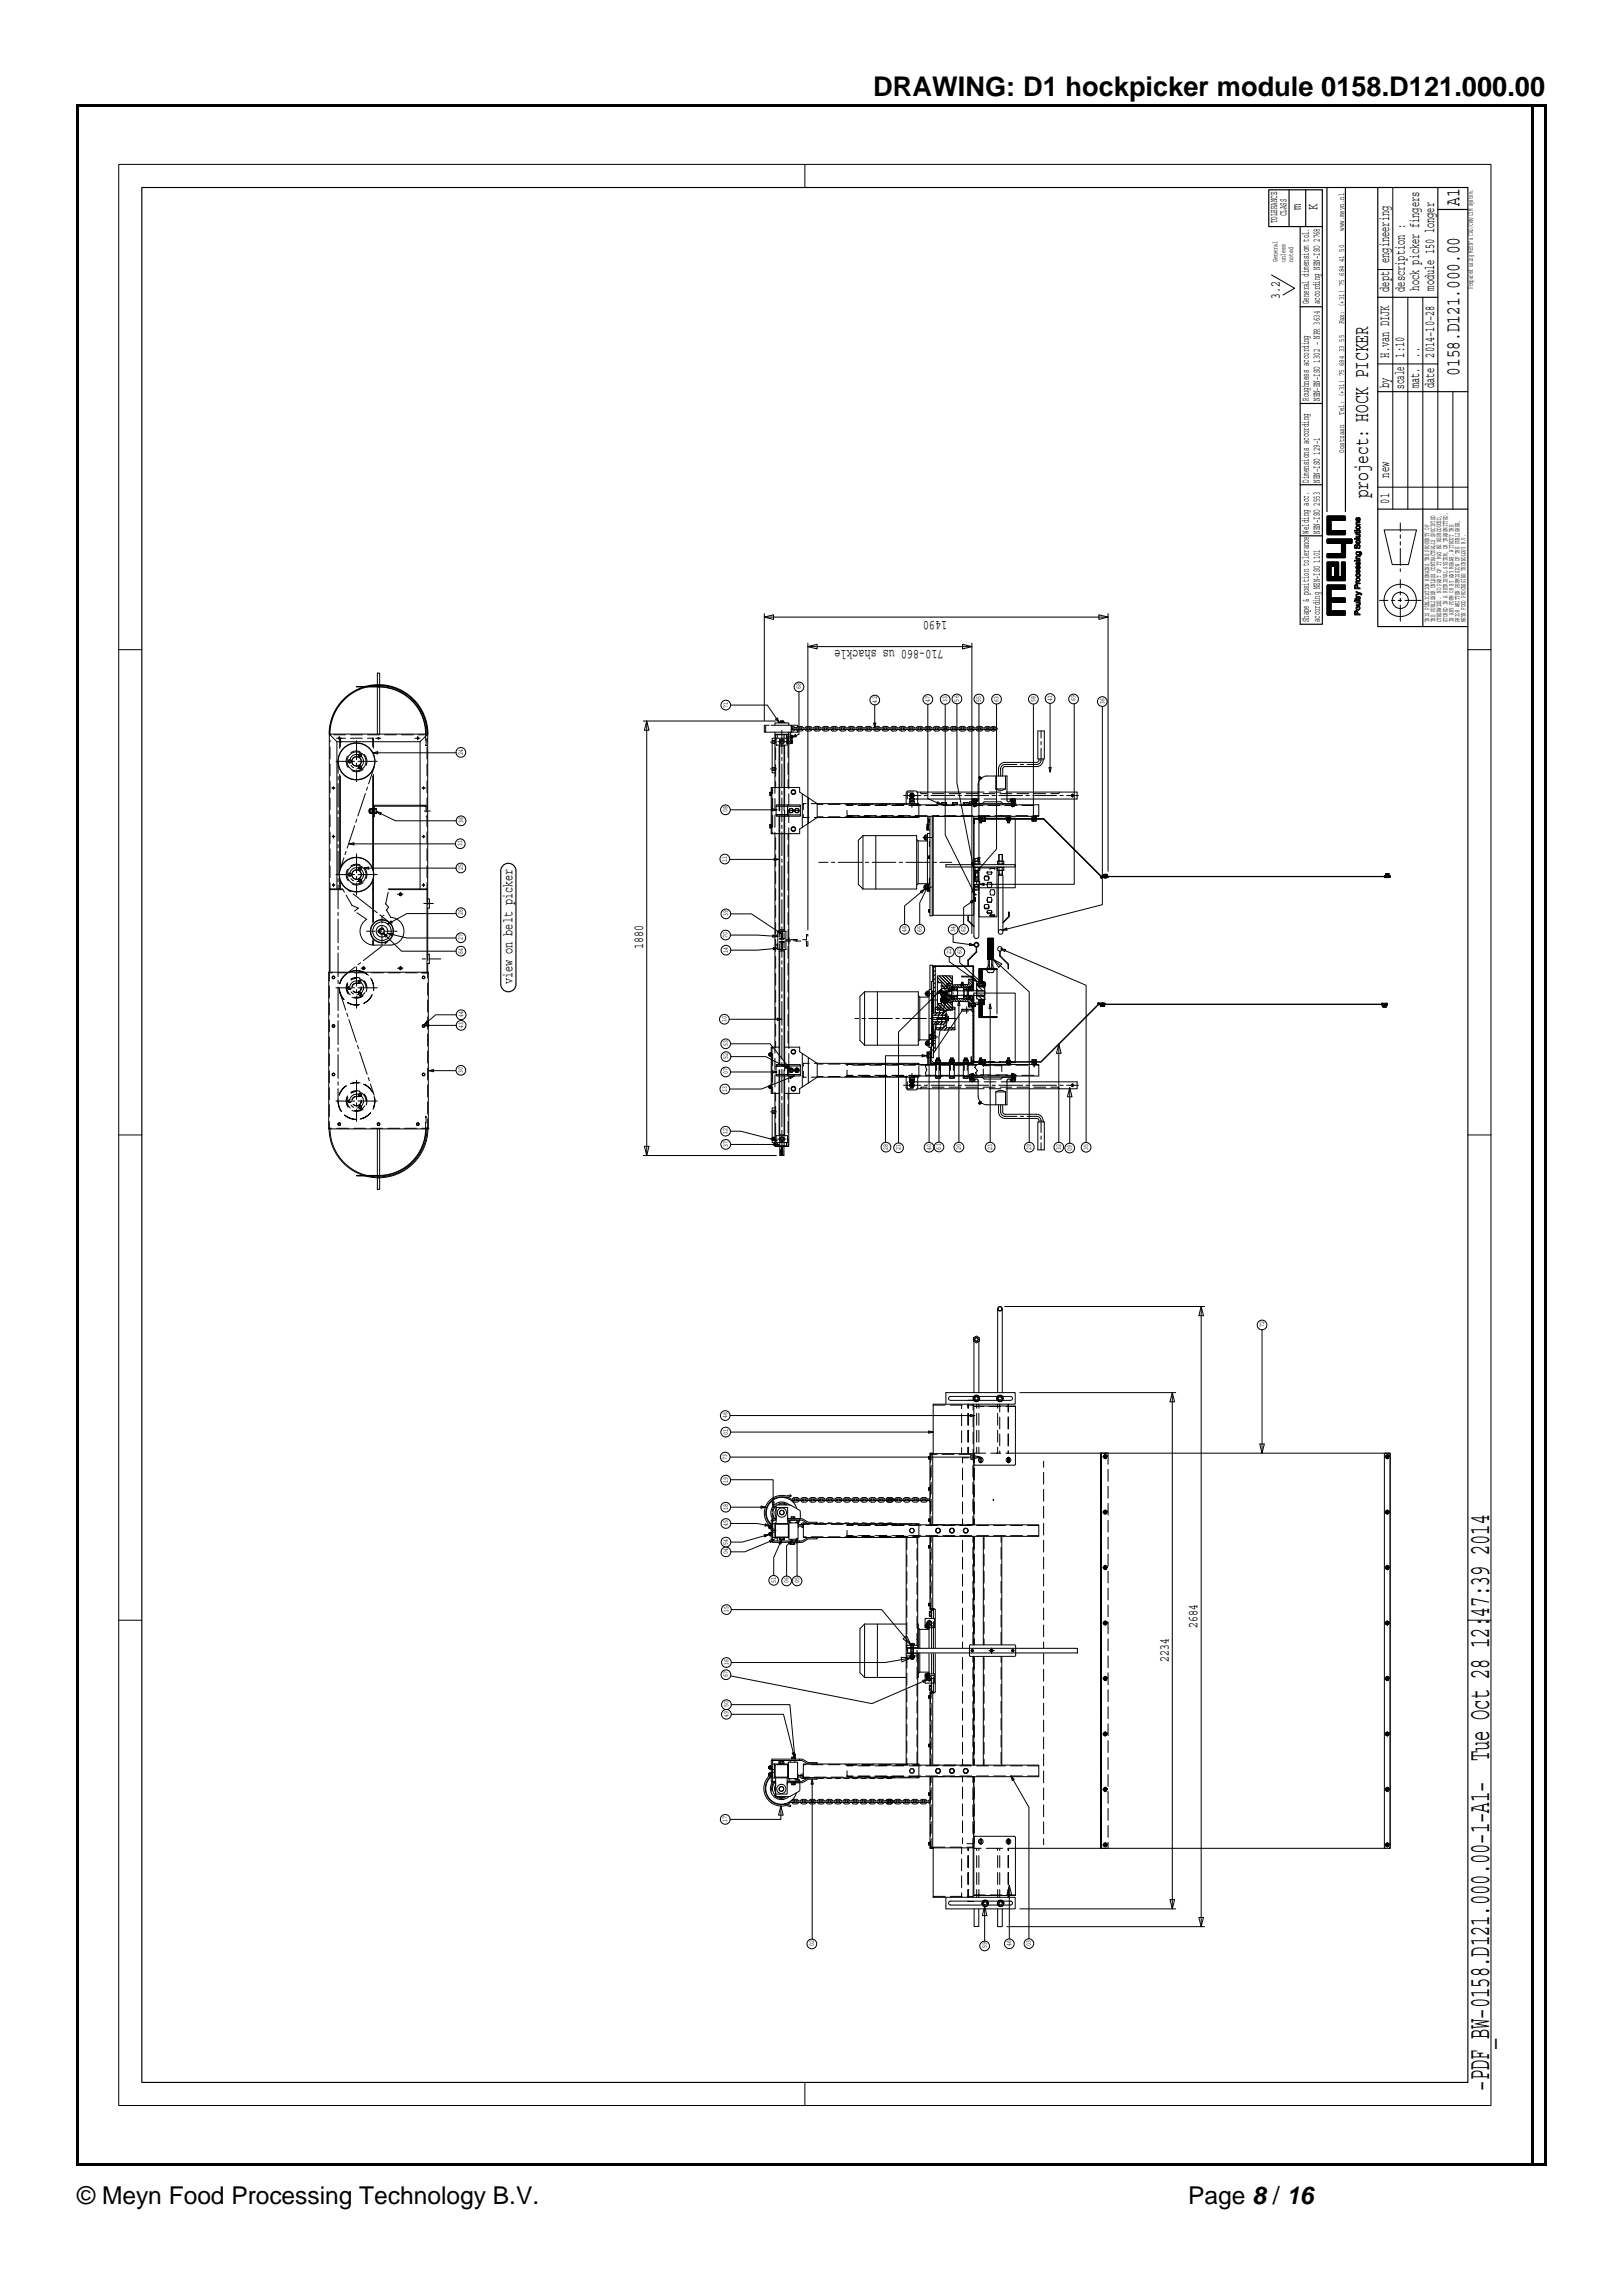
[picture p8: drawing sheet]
<svg xmlns="http://www.w3.org/2000/svg" width="210mm" height="297mm" viewBox="0 0 210 297" stroke-linecap="round" stroke-linejoin="round" font-family="sans-serif">
<defs><g id="words">
<text font-size="4" x="192.7" y="270.5" transform="rotate(-90 192.7 270.5)">−PDF_BW−0158.D121.000.00−1−A1− Tue Oct 28 12:47:39 2014</text>
<text font-size="3.5" x="113" y="12.4">DRAWING: D1 hockpicker module 0158.D121.000.00</text>
<g font-size="3.2">
<text x="10" y="285.1">© Meyn Food Processing Technology B.V.</text>
<text x="153.8" y="285.1">Page 8 / 16</text>
</g>
<g font-size="2.7">
<text x="188.9" y="26.6" transform="rotate(-90 188.9 26.6)">A1</text>
<text x="188.9" y="48.6" transform="rotate(-90 188.9 48.6)">0158.D121.000.00</text>
<text x="177" y="64.5" transform="rotate(-90 177 64.5)">project: HOCK PICKER</text>
</g>
<g font-size="1.9">
<text x="168.3" y="27.2" transform="rotate(-90 168.3 27.2)">m</text>
<text x="170.5" y="27.2" transform="rotate(-90 170.5 27.2)">K</text>
<text x="165.6" y="38.7" transform="rotate(-90 165.6 38.7)">3.2</text>
<text x="179.8" y="37.7" transform="rotate(-90 179.8 37.7)">dept engineering</text>
<text x="181.8" y="37.7" transform="rotate(-90 181.8 37.7)">description :</text>
<text x="183.7" y="37.6" transform="rotate(-90 183.7 37.6)">hock picker fingers</text>
<text x="185.6" y="37.6" transform="rotate(-90 185.6 37.6)">module 150 longer</text>
<text x="179.8" y="46.3" transform="rotate(-90 179.8 46.3)">H.van DIJK</text>
<text x="181.7" y="46.3" transform="rotate(-90 181.7 46.3)">1:10</text>
<text x="183.7" y="46.3" transform="rotate(-90 183.7 46.3)">..</text>
<text x="185.6" y="46.3" transform="rotate(-90 185.6 46.3)">2014−10−28</text>
<text x="179.8" y="50.3" transform="rotate(-90 179.8 50.3)">by</text>
<text x="181.7" y="50.3" transform="rotate(-90 181.7 50.3)">scale</text>
<text x="183.7" y="50.3" transform="rotate(-90 183.7 50.3)">mat.</text>
<text x="185.6" y="50.3" transform="rotate(-90 185.6 50.3)">date</text>
<text x="179.8" y="65.2" transform="rotate(-90 179.8 65.2)">01</text>
<text x="179.8" y="61.8" transform="rotate(-90 179.8 61.8)">new</text>
<text x="122.6" y="80.3" transform="rotate(-180 122.6 80.3)">1490</text>
<text x="122.1" y="84.1" transform="rotate(-180 122.1 84.1)">710−860 us shackle</text>
<text x="83.2" y="122.8" transform="rotate(-90 83.2 122.8)">1880</text>
<text x="66.3" y="127.3" transform="rotate(-90 66.3 127.3)">view on belt picker</text>
<text x="151.2" y="215" transform="rotate(-90 151.2 215)">2234</text>
<text x="155" y="210.6" transform="rotate(-90 155 210.6)">2684</text>
</g>
<g font-size="1.3">
<text x="165.3" y="28.9" transform="rotate(-90 165.3 28.9)">TOLERANCE</text>
<text x="166.5" y="28" transform="rotate(-90 166.5 28)">CLASS</text>
<text x="169.4" y="39.4" transform="rotate(-90 169.4 39.4)">General dimensiom tol.</text>
<text x="170.8" y="39.4" transform="rotate(-90 170.8 39.4)">according NEN−ISO 2768</text>
<text x="169.4" y="51.9" transform="rotate(-90 169.4 51.9)">Roughness according</text>
<text x="170.8" y="51.9" transform="rotate(-90 170.8 51.9)">NEN−EN−ISO 1302 − NPR 3634</text>
<text x="169.4" y="62.4" transform="rotate(-90 169.4 62.4)">Dimensions according</text>
<text x="170.8" y="62.4" transform="rotate(-90 170.8 62.4)">NEN−ISO 129−1</text>
<text x="169.4" y="69" transform="rotate(-90 169.4 69)">Welding acc.</text>
<text x="170.8" y="69" transform="rotate(-90 170.8 69)">NEN−ISO 2553</text>
<text x="169.4" y="80.4" transform="rotate(-90 169.4 80.4)">Shape &amp; position tolerance</text>
<text x="170.8" y="80.4" transform="rotate(-90 170.8 80.4)">according NEN−ISO 1101</text>
</g>
<g font-size="1.1">
<text x="174" y="29.9" transform="rotate(-90 174 29.9)">www.meyn.nl</text>
<text x="174" y="42" transform="rotate(-90 174 42)">Fax: (+31) 75 684 41 50</text>
<text x="174" y="53.6" transform="rotate(-90 174 53.6)">Tel: (+31) 75 684 33 55</text>
<text x="174" y="58.6" transform="rotate(-90 174 58.6)">Oostzaan</text>
</g>
<g font-size="1">
<text x="165.3" y="33.9" transform="rotate(-90 165.3 33.9)">General</text>
<text x="166.3" y="33.9" transform="rotate(-90 166.3 33.9)">unless</text>
<text x="167.4" y="33.9" transform="rotate(-90 167.4 33.9)">noted</text>
</g>
<g font-size=".9">
<text x="190.6" y="37.4" transform="rotate(-90 190.6 37.4)">Prepared using MEYN’s CAD/CAM/CIM system.</text>
<text x="185" y="80.5" transform="rotate(-90 185 80.5)">THIS PUBLICATION REMAINS THE PROPERTY OF</text>
<text x="185.7" y="80.5" transform="rotate(-90 185.7 80.5)">THE PUBLISHER UNLESS CONTRACTUALLY SPECIFIED</text>
<text x="186.5" y="80.5" transform="rotate(-90 186.5 80.5)">OTHERWISE. NO PART OF IT MAY BE REPRODUCED,</text>
<text x="187.3" y="80.5" transform="rotate(-90 187.3 80.5)">STORED IN A RETRIEVAL SYSTEM, OR TRANSMITTED,</text>
<text x="188.1" y="80.5" transform="rotate(-90 188.1 80.5)">IN ANY FORM OR BY ANY MEANS, WITHOUT THE</text>
<text x="188.9" y="80.5" transform="rotate(-90 188.9 80.5)">PRIOR WRITTEN PERMISSION OF THE PUBLISHER,</text>
<text x="189.7" y="80.5" transform="rotate(-90 189.7 80.5)">MEYN FOOD PROCESSING TECHNOLOGY B.V.</text>
<text x="103.7" y="89.2" transform="rotate(-90 103.7 89.2)">68</text>
<text x="94.2" y="91.5" transform="rotate(-90 94.2 91.5)">71</text>
<text x="113.5" y="90.9" transform="rotate(-90 113.5 90.9)">42</text>
<text x="120.3" y="90.8" transform="rotate(-90 120.3 90.8)">47</text>
<text x="122.6" y="90.8" transform="rotate(-90 122.6 90.8)">33</text>
<text x="124.1" y="90.8" transform="rotate(-90 124.1 90.8)">56</text>
<text x="126.9" y="90.8" transform="rotate(-90 126.9 90.8)">55</text>
<text x="129.2" y="90.8" transform="rotate(-90 129.2 90.8)">63</text>
<text x="134" y="90.8" transform="rotate(-90 134 90.8)">58</text>
<text x="136.2" y="90.7" transform="rotate(-90 136.2 90.7)">41</text>
<text x="139.2" y="90.8" transform="rotate(-90 139.2 90.8)">69</text>
<text x="142.9" y="91.1" transform="rotate(-90 142.9 91.1)">36</text>
<text x="59.9" y="97.7" transform="rotate(-90 59.9 97.7)">24</text>
<text x="59.9" y="106.5" transform="rotate(-90 59.9 106.5)">38</text>
<text x="94.1" y="105.1" transform="rotate(-90 94.1 105.1)">08</text>
<text x="59.8" y="109.5" transform="rotate(-90 59.8 109.5)">31</text>
<text x="59.9" y="112.6" transform="rotate(-90 59.9 112.6)">25</text>
<text x="94.1" y="111.5" transform="rotate(-90 94.1 111.5)">11</text>
<text x="59.9" y="118.4" transform="rotate(-90 59.9 118.4)">26</text>
<text x="94.2" y="118.6" transform="rotate(-90 94.2 118.6)">39</text>
<text x="59.9" y="123.4" transform="rotate(-90 59.9 123.4)">64</text>
<text x="59.9" y="121.6" transform="rotate(-90 59.9 121.6)">27</text>
<text x="94.2" y="121.3" transform="rotate(-90 94.2 121.3)">70</text>
<text x="94.2" y="123.3" transform="rotate(-90 94.2 123.3)">14</text>
<text x="117.3" y="120.6" transform="rotate(-90 117.3 120.6)">48</text>
<text x="119.3" y="120.6" transform="rotate(-90 119.3 120.6)">65</text>
<text x="123.1" y="123.5" transform="rotate(-90 123.1 123.5)">22</text>
<text x="123.6" y="120.6" transform="rotate(-90 123.6 120.6)">34</text>
<text x="124.5" y="123.5" transform="rotate(-90 124.5 123.5)">60</text>
<text x="125" y="120.6" transform="rotate(-90 125 120.6)">62</text>
<text x="59.9" y="133" transform="rotate(-90 59.9 133)">43 44</text>
<text x="94" y="132.2" transform="rotate(-90 94 132.2)">10</text>
<text x="94.2" y="135.4" transform="rotate(-90 94.2 135.4)">53</text>
<text x="94.2" y="137" transform="rotate(-90 94.2 137)">52</text>
<text x="59.9" y="138.8" transform="rotate(-90 59.9 138.8)">30</text>
<text x="94.1" y="141.2" transform="rotate(-90 94.1 141.2)">13</text>
<text x="94.2" y="139" transform="rotate(-90 94.2 139)">07</text>
<text x="94.1" y="146.7" transform="rotate(-90 94.1 146.7)">12</text>
<text x="94.2" y="148.4" transform="rotate(-90 94.2 148.4)">37</text>
<text x="114.9" y="148.7" transform="rotate(-90 114.9 148.7)">28</text>
<text x="116.5" y="148.8" transform="rotate(-90 116.5 148.8)">21</text>
<text x="120.5" y="148.8" transform="rotate(-90 120.5 148.8)">40</text>
<text x="121.8" y="148.7" transform="rotate(-90 121.8 148.7)">61</text>
<text x="124.4" y="148.7" transform="rotate(-90 124.4 148.7)">20</text>
<text x="128.4" y="148.7" transform="rotate(-90 128.4 148.7)">23</text>
<text x="133.5" y="148.7" transform="rotate(-90 133.5 148.7)">29</text>
<text x="137.3" y="148.7" transform="rotate(-90 137.3 148.7)">32</text>
<text x="138.7" y="148.9" transform="rotate(-90 138.7 148.9)">09</text>
<text x="140.8" y="148.8" transform="rotate(-90 140.8 148.8)">35</text>
<text x="163.6" y="171.7" transform="rotate(-90 163.6 171.7)">72</text>
<text x="94.1" y="183.5" transform="rotate(-90 94.1 183.5)">46</text>
<text x="94.2" y="185.6" transform="rotate(-90 94.2 185.6)">01</text>
<text x="94.1" y="188.8" transform="rotate(-90 94.1 188.8)">73</text>
<text x="94.2" y="191.8" transform="rotate(-90 94.2 191.8)">19</text>
<text x="94.2" y="195.3" transform="rotate(-90 94.2 195.3)">18</text>
<text x="94.2" y="197.4" transform="rotate(-90 94.2 197.4)">45</text>
<text x="94.2" y="201.1" transform="rotate(-90 94.2 201.1)">04</text>
<text x="94.2" y="199.8" transform="rotate(-90 94.2 199.8)">54</text>
<text x="94.3" y="208.6" transform="rotate(-90 94.3 208.6)">15</text>
<text x="100.4" y="204.8" transform="rotate(-90 100.4 204.8)">51</text>
<text x="102.1" y="204.9" transform="rotate(-90 102.1 204.9)">06</text>
<text x="103.4" y="204.9" transform="rotate(-90 103.4 204.9)">05</text>
<text x="94.3" y="215.4" transform="rotate(-90 94.3 215.4)">16</text>
<text x="94.2" y="217" transform="rotate(-90 94.2 217)">67</text>
<text x="94.3" y="222.1" transform="rotate(-90 94.3 222.1)">49 50</text>
<text x="94.1" y="235.7" transform="rotate(-90 94.1 235.7)">17</text>
<text x="105.3" y="251.8" transform="rotate(-90 105.3 251.8)">02</text>
<text x="130.9" y="251.8" transform="rotate(-90 130.9 251.8)">46</text>
<text x="133.4" y="251.8" transform="rotate(-90 133.4 251.8)">03</text>
<text x="127.7" y="252.1" transform="rotate(-90 127.7 252.1)">59</text>
</g>
</g></defs>
<g fill="none" stroke="#000" stroke-width=".13">
<path d="M15.4 21.3h177.5v251.1h-177.5zM104.2 21.3v3M164.5 35.6l3 1.7-1.5 .9M178.3 34.9h1.9M180.2 24.3v41.6M182.2 38.5v27.4M184.1 38.5v27.4M178.3 47.1h7.8M186.1 50.7v15.2M188 50.7v15.2M98.9 79.8h44.5M98.9 79.8l1.2-.3v.6z"/>
<path d="M98.9 79.4v13.8M142.2 79.5l1.2 .3-1.2 .3zM143.4 79.4v33.3M171.7 72.1v-.4l.1-.1h1.7l.1-.1v-1.2h-1.8l-.1-.1v-.4h3.2v.5h-.8v1.8h-2.4M171.7 66.9v2.2M171.7 72.8v2.2M171.7 66.8h2.3l.1 .1v.4h-.1l-1.7 .1M172.3 67.4v1.2M172.3 73.3v1.3M172.3 68.6h1.8v.5l-.1 .1h-2.2l-.1-.1M172.3 73.3h.4v1.2l-.4 .1M173.2 72.7l-1.5 .1"/>
<path d="M173.2 72.7v1.8l.3 .1M173.5 74.6l.1-1.8 .1-.1h.4v2.4h-2.4M174.1 75.8v.4h-1.8v.1v1.1h1.7l.1 .1v.4h-1.8v1.1h1.8v.5l-2.3 .1v-3.9h2.2l.1 .1M175.3 72.5h.1v.1h-.1zM175.3 69.7h.7v.1h-.7zM175.3 77.7h.7v.1h-.7zM175.3 68.6h.1v.1h-.1zM175.3 70.6l.2-.1v.1a.16 .16 0 0 0-.1 .1 .16 .16 0 0 0 .1 .2M175.3 70.6a.22 .22 0 0 0 0 .3 .22 .22 0 0 0 .3 0M175.3 77.7v.1M175.3 79.1v.4M175.3 72.5v.1"/>
<path d="M175.3 75.7v.5M175.3 68.6v.1M175.3 69.7v.1M175.3 70.6v.3M175.3 75.7h.1a.21 .21 0 0 1 .2 0 .21 .21 0 0 1 .1 .2v.2h.3v.1h-.7zM175.4 68.9l.2-.1v.1h.3v.1h-.4zM175.4 75.8a.13 .13 0 0 1 .2-.1 .13 .13 0 0 1 0 .2v.2h-.2zM175.4 79.1v.3h.2v-.2M175.4 79.1h.1M175.5 79l-.2 .1M175.5 79h.1M175.5 79.1l.1 .1"/>
<path d="M175.5 79.1h-.1M175.5 77.5h.1M175.5 77.7v.1M175.5 79v.1M175.5 79.4v.1M175.5 75.6v.1M175.5 76.1v.1M175.5 68.9v.1M175.5 69.7v.1M175.5 70.5v.1M175.5 70.9v.1M175.5 75.3l.1 .1h.4v.1h-.5l.1-.1z"/>
<path d="M175.5 77l.1 .2h.4v.1h-.5l.1-.1zM175.5 72.5h.5v.1h-.5zM175.5 69.1h.5l-.1 .1a.18 .18 0 0 1 .1 .2 .18 .18 0 0 1-.2 .1h-.3v-.1h.4v-.2h-.4zM175.5 77.9h.5l-.1 .1a.18 .18 0 0 1 .1 .2 .18 .18 0 0 1-.2 .1h-.3v-.1h.4v-.1v-.1h-.4zM175.5 68.6h.5v.1h-.5zM175.5 67.3l.1 .1 .1-.1M175.5 67.6l.5-.1v.1h-.4v.1v.1h.4v.1h-.5zM175.5 72l.5-.1v.1h-.4v.1v.2h.4v.1h-.5zM175.6 73.8h.1v.3l-.1-.1zM175.6 70.7l-.1 .1M175.6 70.7a.25 .25 0 0 1 .4-.1 .25 .25 0 0 1-.2 .4v-.1a.17 .17 0 0 0 .2-.2 .17 .17 0 0 0-.3-.1 .17 .17 0 0 0 0 .2l-.1 .1M175.6 74.2l-.1 .1a.26 .26 0 0 0 .1 .3 .26 .26 0 0 0 .3 0"/>
<path d="M175.6 74.9v.2M175.6 74.2v.1M175.6 70.2h.3M175.6 70v.2M175.6 68.4h.3M175.6 68.1v.3M175.6 74.9a.19 .19 0 0 1 .3-.1 .19 .19 0 0 1 0 .3 .19 .19 0 0 1-.3 0M175.6 70h.3v.2M175.6 68.1h.3v.3M175.6 74.3l-.1 .1a.21 .21 0 0 0 .2 .2 .21 .21 0 0 0 .2-.1v-.2M175.6 71.5h.3a.16 .16 0 0 1-.1 .2 .16 .16 0 0 1-.2 0 .16 .16 0 0 1 0-.2zM175.6 76.6v.1"/>
<path d="M175.6 76.9v.1M175.6 77.2v.1M175.6 77.5h.1M175.6 77.7v.1M175.6 77.9v.1M175.6 78.2v.1M175.6 78.5v.1M175.6 78.8v.1M175.6 79v.2M175.6 79.4v.1M175.6 72.8v-.1a.18 .18 0 0 0-.1 .3 .18 .18 0 0 0 .3 0M175.6 71.4v.1"/>
<path d="M175.6 71.7v.1M175.6 71.9v.1M175.6 72.2v.2M175.6 72.5v.1M175.6 73v.1M175.6 73.5v.1M175.6 73.7v.1M175.6 74v.1M175.6 74.5v.1M175.6 74.8v.1M175.6 75.1v.1M175.6 75.4v.1"/>
<path d="M175.6 75.7v.1M175.6 76.1v.1M175.6 67.3v.1M175.6 67.5v.1M175.6 67.8v.1M175.6 68v.1M175.6 68.4v.1M175.6 68.6v.1M175.6 68.9v.1M175.6 69.1v.1M175.6 69.4v.1M175.6 69.7v.1"/>
<path d="M175.6 69.9v.1M175.6 70.2v.1M175.6 70.6v.3M175.6 79l.1 .4h.3v.1h-.7v-.4M175.7 73.7a.26 .26 0 0 0-.2 .3 .26 .26 0 0 0 .4 .2 .26 .26 0 0 0 .1-.4l-.2-.1v.1a.15 .15 0 0 1 .1 .2 .15 .15 0 0 1-.1 .1M175.8 67.3l.1-.2v.3M175.8 67.3h-.1M175.8 73.5l-.2 .1M175.8 76.6v.1M175.8 76.8v.1M175.8 77.2v.1M175.8 77.5h.1"/>
<path d="M175.8 77.7v.1M175.8 77.9v.1M175.8 78.2v.1M175.8 78.4v.1M175.8 78.8v.1M175.8 79.4v.1M175.8 71.4v.1M175.8 71.7v.1M175.8 71.9v.1M175.8 72.3v.1M175.8 72.5v.1M175.8 72.7v.3"/>
<path d="M175.8 73.2v.3M175.8 73.7v.5M175.8 74.6v.1M175.8 74.7v.1M175.8 75.1v.1M175.8 75.4v.1M175.8 76.1v.1M175.8 67v.3M175.8 67.5v.1M175.8 67.8v.1M175.8 68v.1M175.8 68.4v.1"/>
<path d="M175.8 68.6v.1M175.8 68.9v.1M175.8 69.1v.1M175.8 69.4v.1M175.8 69.7v.1M175.8 69.9v.1M175.8 70.3h.1M175.8 70.4v.1M175.8 73.3v.2M175.8 73.3h.1v.2M175.9 67h-.2a.16 .16 0 0 1 0 .2 .16 .16 0 0 1-.2 0l.1-.2-.1 .1v.2M175.9 67l.1 .2-.1 .2"/>
<path d="M175.9 73.2h-.1a.16 .16 0 0 1-.1 .2 .16 .16 0 0 1-.2 .1l.1-.3a.21 .21 0 0 0-.1 .2 .21 .21 0 0 0 .1 .2M175.9 73.2l.1 .2-.1 .2M175.9 72.8v.2M175.9 72.8l-.1 .2M175.9 72.7h-.1l-.2 .3-.1-.1 .1-.1M175.9 72.7l.1 .2-.1 .2M175.9 74.2v.1M175.9 74.2l.1 .2-.1 .2M175.9 73.5v.1M175.9 73v.1M175.9 68.1a.26 .26 0 0 0-.4 0 .26 .26 0 0 0 0 .3 .26 .26 0 0 0 .4 .1M175.9 68.1a.25 .25 0 0 1 0 .4"/>
<path d="M175.9 76.7v.1M175.9 77.2v.1M175.9 77.7v.1M175.9 77.9v.2M175.9 78.2v.1M175.9 78.5v.1M175.9 78.8v.1M175.9 79.4v.1M175.9 71.4v.1M175.9 71.7v.1M175.9 71.9v.1M175.9 72.3v.1"/>
<path d="M175.9 72.5v.1M175.9 72.7v.1M175.9 73.2v.1M175.9 73.7v.1M175.9 74v.1M175.9 74.5v.1M175.9 74.8v.1M175.9 75.1v.1M175.9 75.4v.1M175.9 76.1v.1M175.9 67v.1M175.9 67.3v.1"/>
<path d="M175.9 67.5v.1M175.9 67.8v.1M175.9 68.1v.1M175.9 68.3v.2M175.9 68.6v.1M175.9 69.1v.2M175.9 69.4v.1M175.9 69.7v.1M175.9 69.9v.1M175.9 70.2v.1M175.9 70.5v.1M175.9 70.8v.1"/>
<path d="M175.9 77.4l.1-.1-.1 .2-.3 .1-.2-.1 .2-.1v.1l.3-.1v.1M175.9 68.9l.1-.1-.1 .2M176.1 76.7v.1M176.1 71.4v.1M176.1 76.7l-.6-.2v.1l.4 .2-.4 .1v.1l.6-.2M176.1 76.7l.1 .2M176.1 71.5v.1l-.1 .2 .2-.1M176.1 71.5h-.2l.1 .1-.1 .2M176.1 76.8v.2l.1-.1M176.2 71.7l-.1-.3h-.6v.1a.25 .25 0 0 0 .1 .3 .25 .25 0 0 0 .3 0M176.2 76.9h.1M176.2 71.6v.1"/>
<path d="M178.3 63h11.7M179.1 68.6h4.2l-1 4.4h-2.1zM15.4 84.1h3M42.7 95.1h.1M43.6 96v19M43.9 95.5h.1l-.1 .1h-.1zM43.9 95.4l-.1 .1v.1l.2-.1M44 96v.8M44 96v.6M44.2 90.8a6.4 6.4 0 0 1 7-1.8 6.4 6.4 0 0 1 4.2 6h-.1a6.3 6.3 0 0 0-6.3-6.3 6.3 6.3 0 0 0-6.3 6.3h-.1a6.4 6.4 0 0 1 1.6-4.2zM45.1 98.3h.3l.1 .2-.1 .2h-.3l-.1-.2zM46.5 99.1h.2l.1 .2-.1 .2h-.2l-.1-.2z"/>
<path d="M46.5 97.5h.2l.1 .2-.1 .2h-.2l-.1-.2zM47.2 88.8h-1.1l1 .1M47.5 88.9h1.3M47.8 88.8h1M48.2 96v.6M48.3 97.4h10.7M48.3 97.4l.6-.2v.3zM48.3 96v.8M48.8 88.7v6.3M48.8 87.1h.3v1.5h-.3zM48.9 95.5h.1v.1h-.1zM49 95.4l-.1 .1v.1l.2-.1"/>
<path d="M49.1 88.9a6.1 6.1 0 0 1 6 6.1M49.1 88.8a6.1 6.1 0 0 1 6 6.2M49.1 88.7v6.3M54 95.5h.1v.1h-.1zM54.1 95.4l-.1 .1v.1l.2-.1M54.4 96h-10.8l-1-.9v30.7M54.4 96l.9-.9 .1 21.2M54.4 96v19M55.3 95.1v-.1h-12.7v.1M83.2 93.3h17.2M83.7 93.3l.3 1.2h-.6zM83.7 93.3v56.2"/>
<path d="M94.6 91.2h4.7l1.5 2.3M99.5 93.8h-.6v.9h3.5M99.8 93.8h2.6v.9M100.3 95.5h-.4v4.5h.4M100.3 93.8v-.3h1.8v.3M100.3 95.1h1.7M100.4 93.1l.2-.2 .2 .6zM100.4 95.5h1.5v.9h-1.5zM100.6 95.1v.4M100.8 93.5v-.1h.8v.1M100.9 95.1h.6M100.9 96.4v7.7"/>
<path d="M101 93.3h.4M101.3 93.3h.1v.1h-.4v-.1h.1M101.3 93.3h-.2v.1M101.3 93.3v.1M101.5 96.4v7.7M101.8 95.1v.4M102.3 94.7v1.5h-.2v-1.5v.3h-1.8v-.3M102.4 95.7l.1 .1v.4h-.1zM102.4 96.1h.1M102.4 95.8h.1M102.4 95.1l.1 .1v.4h-.1zM102.4 95.5h.1"/>
<path d="M102.4 95.2h.1M102.4 93.8h.8v.2M102.4 94h.3l.2 .2M102.4 94.2h.2M102.4 96h.1M102.5 95.4h.1M102.5 94.2v.2M102.5 95.4l.4-.4 .2 .3zM102.5 95.7v.5M102.5 95.1v.5M102.5 94.2h.8l.1 .1-.8 .1zM102.7 94.4h-.3"/>
<path d="M102.8 94.4h.3M102.8 94.1h.3M102.9 94.4l-.2 .2h-.3M103.1 94.4l.2 .2h.4l.3-.2M103.1 94.2l.3-.2h.4l.2 .2M103.2 94.5v.2h-.8M103.4 89.5v5.5l-.9 .4M103.7 94.2h-.4M103.8 94.4h-.5M104.2 94.4l.2 .2h.4l.3-.2M104.2 94.2l.3-.2h.4l.2 .2M104.4 94.4h-.7l-.1-.1 .1-.1h.7l.1 .1v.1"/>
<path d="M104.5 83.7l1.2-.3v.6zM104.5 83.2v37.1M104.5 83.7h21.3M104.7 94.2h.9v.1l-.8 .1zM104.8 94.2h-.4M104.9 94.4h-.5M105.3 94.4l.2 .2h.4l.3-.2M105.3 94.2l.3-.2h.4l.2 .2M106 94.2h-.5M106 94.4h-.5M106.4 94.4l.2 .2h.4l.3-.2M106.4 94.2l.3-.2h.4l.2 .2"/>
<path d="M106.7 94.4h-.8l-.1-.2h.9v.1v.1M107.1 94.2h-.5M107.1 94.4h-.5M107.5 94.4l.2 .2h.4l.3-.2M107.5 94.2l.3-.2h.4l.2 .2M107.8 94.4h-.8v-.2h.8v.1v.1M108.1 94.2v.2h.8M108.1 94.2h.8l.1 .1-.1 .1M108.2 94.2h-.5M108.2 94.4h-.5M108.6 94.4l.2 .2h.4l.3-.2M108.6 94.2l.3-.2h.4l.2 .2"/>
<path d="M109.2 94.2h.8l.1 .1-.1 .1M109.2 94.2v.1v.1h.8M109.3 94.2h-.5M109.3 94.4h-.5M109.7 94.4l.2 .2h.4l.3-.2M109.7 94.2l.3-.2h.4l.2 .2M110.3 94.2h.8l.1 .1-.9 .1zM110.4 94.2h-.5M110.4 94.4h-.5M110.8 94.4l.2 .2h.4l.3-.2M110.8 94.2l.3-.2h.4l.2 .2M111.5 94.2h-.5"/>
<path d="M111.5 94.4h-.4M112.2 94.4h-.8v-.1l.1-.1h.7l.1 .1-.1 .1M112.6 94.2h-.5M112.6 94.4h-.4M112.8 94.4l-.2 .2h-.4l-.3-.2M112.8 94.2l-.2-.2h-.4l-.3 .2M113 94.4l.2 .2h.4l.3-.2M113 94.2l.3-.2h.4l.2 .2M113.1 93.5h.2l-.1 .6zM113.2 91.2v2.9M113.3 94.4h-.8v-.1l.1-.1h.7l.1 .1-.1 .1M113.7 94.2l-.1 .1v.1h.8"/>
<path d="M113.7 94.2h.7l.1 .1-.1 .1M113.7 94.2h-.5M113.7 94.4h-.4M114.1 94.4l.2 .2h.4l.3-.2M114.1 94.2l.3-.2h.4l.2 .2M114.8 94.2h.7l.1 .1-.1 .1M114.8 94.2l-.1 .1v.1h.8M114.8 94.2h-.4M114.8 94.4h-.4M115.2 94.4l.2 .2h.5l.2-.2M115.2 94.2l.3-.2h.4l.2 .2M115.8 94.2h.8l.1 .1-.8 .1z"/>
<path d="M115.9 94.2h-.4M115.9 94.4h-.4M116.4 94.4l.1 .2h.5l.2-.2M116.4 94.2l.2-.2h.4l.2 .2M116.9 94.2h.8l.1 .1-.8 .1zM117 94.2h-.4M117 94.4h-.4M117.5 94.4l.2 .2h.4l.2-.2M117.5 94.2l.3-.2h.4l.1 .2M118.1 94.2h-.4M118.1 94.4h-.4M118.6 94.4l.2 .2h.4l.3-.2"/>
<path d="M118.6 94.2l.3-.2h.4l.2 .2M118.8 94.4h-.7l-.1-.1 .1-.1h.7l.1 .1v.1M119.2 94.2h-.4M119.2 94.4h-.4M119.7 94.4l.2 .2h.4l.3-.2M119.7 94.2l.3-.2h.4l.2 .2M119.9 94.4h-.7l-.1-.1 .1-.1h.7l.1 .1v.1M120.1 91.1v12.2l1.7 .8M120.3 94.2h.7l.1 .1v.1M120.3 94.2l-.1 .1 .1 .1h.7M120.3 94.2h-.4M120.4 94.4h-.5"/>
<path d="M120.8 94.4l.2 .2h.4l.3-.2M120.8 94.2l.3-.2h.4l.2 .2M121.4 94.2h-.4M121.5 94.4h-.5M121.9 94.4l.2 .2h.4l.3-.2M121.9 94.2l.3-.2h.4l.2 .2M122.3 91.1v16.9l3.9 7.8M122.4 94.2h.9v.1l-.8 .1zM122.5 94.2h-.4M122.6 94.4h-1.2l-.1-.2h.8l.1 .1v.1M123 94.4l.2 .2h.4l.3-.2M123 94.2l.3-.2h.4l.2 .2"/>
<path d="M123.6 94.2h-.4M123.7 94.4h-.5M123.8 91.1v10.2l2.2 10.9M124.1 94.4l.2 .2h.4l.3-.2M124.1 94.2l.3-.2h.4l.2 .2M124.4 94.4h-.8l-.1-.2h.9v.1v.1M124.6 83.4l1.2 .3-1.2 .3zM124.8 94.2h-.5M124.8 94.4h-.5M125.2 94.4l.2 .2h.4l.3-.2M125.2 94.2l.3-.2h.4l.2 .2M125.5 94.4h-.8l-.1-.1 .1-.1h.8v.1v.1"/>
<path d="M125.8 83.2v37.6M125.8 94.2h.8l.1 .1-.1 .1M125.8 94.2l-.1 .1 .1 .1h.8M125.9 94.2h-.5M125.9 94.4h-.5M126.3 94.4l.2 .2h.4l.3-.2M126.3 94.2l.3-.2h.4l.2 .2M126.7 91.1v20.4M127 94.2h-.5M127 94.4h-.5M127.7 94.4l.1-.1-.1-.1h-.8v.1v.1h1M127.9 94.2h.6l.1 .1-.7 .1z"/>
<path d="M128 94.2h-.4M128 94.4h-.1M128.5 94.2l.6 .1-.1 .1-.5-.1M128.7 94.4h-.3M128.7 94.2h-.3M128.9 94.4a.37 .37 0 0 1-.4 .2 .37 .37 0 0 1-.3-.2 .46 .46 0 0 1-.8 0M128.9 94.2a.37 .37 0 0 0-.4-.2 .37 .37 0 0 0-.3 .2 .46 .46 0 0 0-.8 0M129 91.1v18.7l-2.9 3.4M133.7 91.1v15.1M134.3 94.6h.8v3.6h-.8zM134.5 98.2l-.1 .3-.2 .1h-4.1a.84 .84 0 0 0-.9 .9v.9M135 98.2v.1a.84 .84 0 0 1-.8 .9h-4.2l-.2 .2v1"/>
<path d="M135.7 99.3h.3l-.1 .6zM135.9 91v8.9M139 91.1v23.3h-12.2M142.7 91.4v25.6l-13 3.3M190 84.1h2.9M42.7 115h1.6M42.7 115v10.8M42.7 115.1h1.7M43.1 108.2h.1v.1h-.1zM43.1 101.9h.1v.1h-.1zM43.1 114.4l.1 .1v.1h-.1zM43.2 108.1l-.1 .2h.1v-.1"/>
<path d="M43.2 101.9l-.1 .1h.1v-.1M43.2 114.5v-.1h-.1l.1 .2M44 100.2v12.3M44 113.8v1.2M44 100.4v11.8M44 114.1v.9M45.1 113h.3l.1 .1-.1 .2h-.3l-.1-.2zM45.2 109.2l.6-.2v.3zM45.2 109.2h13.7M46.5 112.2h.2l.1 .2-.1 .2h-.2l-.1-.2zM46.5 113.7h.2l.1 .2-.1 .2h-.2l-.1-.2zM47.1 112.3l.6-.1v.3z"/>
<path d="M47.1 112.3h12M47.8 104.8h.1M47.8 105.1h.4M47.8 104.7v.4M47.9 104.7l-.1 .1v.3h.1M47.9 104.6h.3v.7l-.3-.1zM47.9 104.8h.3M47.9 104.6v.7M48.2 104.6v.7M48.2 105.2v.1M48.2 100.4v12.1M48.2 113.8v1.2"/>
<path d="M48.2 115.1v4.2M48.2 104.6h.1M48.3 100.2v12.4M48.3 113.7v1.3M48.3 115.1v4.2M48.4 105.3h.1M48.4 104.6h.1M48.5 104.6h.2v.7h-.2zM48.5 105.1h.2M48.5 104.8h.2M48.7 104.6v.7M48.7 105l.6 .1-.1 .3z"/>
<path d="M48.7 105l2.5 1.2h7.8M49.6 118.4h.1M50.2 119.6l.4-.5 .2 .3zM50.3 115.1h5M50.3 115h5M50.6 118.7a1.79 1.79 0 0 1 1.7 1.8 1.79 1.79 0 0 1-1.8 1.8h-2.1a1.79 1.79 0 0 1-1.7-1.3 1.79 1.79 0 0 1 .8-2.1M51.7 115.6h.2v.2h-.1l-.1-.1zM51.8 115.5l.2 .2-.1 .1-.1 .1-.1-.2M54.4 104.2h-6.1v1.5h.1v-1.4h6M54.7 114.5l.1-.1h.1l-.1 .2M54.8 114.4l.1 .1v.1h-.1zM54.8 108.2h.1v.1h-.1z"/>
<path d="M54.8 101.9h.1v.1h-.1zM54.8 108.1l.1 .2h-.1l-.1-.1M54.8 101.9l.1 .1h-.1l-.1-.1M55.3 115v10.9h-.8M55.3 116.3h.3v1.2h-.3M55.4 117.5v6M59 118.2h-6.3l-2.5 1.4M94.5 111.2h6.3M94.5 104.8h6M94.6 118.2h2.6l4 2.7M99.6 107.1h.1M99.6 102.9h.1"/>
<path d="M99.6 106.7h.1M99.6 102.5h.1M99.7 106.7h.1v.4h-.2zM99.7 106.7v.4M99.7 106.8h.1M99.7 107h.1M99.7 102.5h.1v.4h-.2zM99.7 102.5v.4M99.7 102.6h.1M99.7 102.8h.1M99.8 106.7v.4M99.8 102.5v.4"/>
<path d="M99.8 101.9h3.7v.6l2.3 1.5v1.8l-2.3 1.5v.6h-3.7zM99.9 101.9v6M99.9 104.6l.6 .2-.6 .1zM100.2 111l.6 .2-.6 .1zM100.3 107.9v27.6M100.3 101.9v-6.8h1.8v6.8M100.4 105.4h3.2v.2h-3.2zM100.4 104.1h3.2v.2h-3.2zM100.8 104.1v-7.6h.7v7.6M100.8 105.6v14.7h.7v-14.7M100.9 105.6v14.9M101.5 105.6v14.9"/>
<path d="M101.8 105.4h.1M101.9 104.3v1.1h-1.3h-.2v-1.1M102.1 107.9v27.6M102.2 104.6h.3l.2 .3-.2 .2h-.3l-.1-.2zM102.5 102.2h.3l.2 .3-.2 .2h-.3l-.1-.2zM102.5 107h.3l.2 .3-.2 .2h-.3l-.1-.2zM103 104.6h.3l.1 .3-.1 .2h-.3l-.2-.2zM103.6 104.3v1.1M103.8 102.7v4.3M104.6 103.2v3.3M105.8 104h13.1v1.8h-13.1M111.7 108.1l-.6 .6v5.7l.6 .6"/>
<path d="M111.7 108.1v6.9M111.7 108.1h6.9v6.9h-6.9M113.3 108.1v6.9M117.3 104v-1.5l.3-.2h.9l.2 .2 .1 1.5M117.7 103.7h.6v.2l-.6 .1zM117.7 103.7h.6M117.7 103.9h.6M117.7 103.3h.6v.2h-.6zM117.7 103.3h.6M117.8 103.6h.4M117.8 102.7h.3l.2 .2-.1 .2-.1 .1a.29 .29 0 0 1-.3-.2 .29 .29 0 0 1 0-.3zM117.8 103.7v.2"/>
<path d="M117.8 102.6h.4l.1 .3-.1 .3h-.4l-.1-.3zM117.8 103.3v.2M117.9 103.7l-.1-.2v.2M117.9 102.8h.2l.1 .1-.2 .2a.17 .17 0 0 1-.1-.1 .17 .17 0 0 1 0-.2zM118.2 103.3v.6M118.2 103.5v.2M118.6 102.5h8M118.6 103.4h7.8M118.6 108.6l.2 .2M118.8 108.8v5.5M118.8 114.3l-.2 .2M118.8 108.8h1.2"/>
<path d="M118.8 114.3h1.2M118.9 104.1h15.5v1.5h-15.5M119.1 115.3l.6-.3-.4 .5zM119.6 114.6h.1M119.6 108.2h.1M119.6 114.9h.1M119.6 108.5h.1M119.6 114.6v.4M119.6 108.2v.3M119.7 115l-2.6 2.2v2.4M119.7 114.6v.4M119.7 108.2v.3"/>
<path d="M119.8 114.5h-.1v.5l.1 .1M119.8 108.1h-.1v.5h.1M119.8 114.9h.2M119.8 108.5h.2M119.8 114.4l.2 .1v.6h-.2zM119.8 108l.2 .1v.6l-.2-.1zM119.8 114.4v.7M119.8 108v.7M119.8 114.6h.2M119.8 108.2h.2M120 114.4v.7M120 108v.7"/>
<path d="M120.1 105.6v1M120.2 117.7h.1v.3h-.1zM120.2 117.8h.1M120.2 117.7v.3M120.2 117.9h.1M120.2 114.9h.1v.4l-.1-.1zM120.2 110.7h.1v.4h-.1zM120.2 106h.1v.4l-.1-.1zM120.2 115h.1M120.2 110.8h.1M120.2 106.1h.1M120.2 114.9v.4"/>
<path d="M120.2 110.7v.4M120.2 106v.4M120.2 115.2h.1M120.2 111h.1M120.2 106.3h.1M120.3 117.7h.1M120.3 118h.1M120.3 114.9h.1M120.3 115.3h.1M120.3 110.7h.1M120.3 111.1h.1M120.3 106h.1"/>
<path d="M120.3 106.4h.1M120.3 108.8v.7M120.3 113.6v.7M120.3 109h.1M120.3 113.8h.1M120.3 109.3h.1M120.3 114.1h.1M120.3 114.2l-1.3 2.6v2.8M120.3 114.2l-.1 .6-.3-.1zM120.3 105.6v12.9h.3v-12.9M120.3 106.6h-.3v.8h.3M120.3 107.8h-.3v7.5h.3"/>
<path d="M120.3 108.8v.1v.6M120.3 113.6v.1v.5v.1M120.8 105.6v12.8M121.1 105.6h4.9v5.8v-5.5h5.4v9h-5.4M121.4 103.7l.4 .4-.6-.1zM121.8 103.9l.7-.1v.3h-.7zM121.8 103.9h.7M121.8 104.1h.1M121.9 105.6h.6M122 103.9v.2M122.3 103.9v.2M122.4 111.9h9v.3h-9z"/>
<path d="M122.5 104.1h.1M123.2 103.9l.7-.1v.3h-.7zM123.2 103.9h.7M123.2 104.1h.1M123.3 105.6h.6M123.4 103.9v.2M123.7 103.9v.2M123.9 104.1h.1M124.6 103.9l.7-.1v.3h-.7zM124.6 103.9h.7M124.7 104.1h.1M124.7 105.6h.6"/>
<path d="M124.8 103.9v.2M125.1 103.9v.2M125.3 104.1h.1M125.5 104.1v-.1h5.9v.1M125.6 116.6l.6-.2-.5 .4zM125.7 111.6h.3v.6zM125.8 103.7v-.1h.7v.1M125.8 115.3l.3-.1 .1 .6zM125.8 103.4h.6l.1 .2h-.7zM125.8 103.4h.7M126 104.3h.3M126 104v.3h.3v-.3"/>
<path d="M126 115.7h.4M126 103.4v.2M126 112.3l.7-.1 .1 .4h-.8zM126 112.6h.8M126 112.3h.8M126 111.4h.7l.1 .4h-.8zM126 111.4h.8M126 111.8h.8M126 112.2h.1M126 104v.3M126 114.1h.8v.3h-.1h-.7M126 113.6h.1"/>
<path d="M126 113.1h.1M126 111.8v.4M126 112.6v2.5M126 114.4v4h-5.4M126 105.9h9.1l7.4 7.4 .9 .1h-.9l-7.4-7.4h-9l-.1 .6zM126 114.7h.7M126 116.6h.1M126 116.1h.1M126 113.7l.1 .3M126 115.1v6l.2 .3h.2h.1l.2-.3v-6M126 119.8l-.7-.7v-.6v.6l.7 .8M126.1 114.4l-.1 1.6"/>
<path d="M126.1 114.5l-.1 .3M126.1 111.8l-.1 .1M126.1 113.2h.1M126.1 113.5h.1M126.1 113.1v.5h.1M126.1 113.1h.1v.3v-.3M126.1 111.4v-.3h.5v.3M126.1 112.6v.9M126.1 113.6v.1M126.1 113.7v.1M126.1 113.9v.1M126.2 116.4l-1.5 1v2.2"/>
<path d="M126.2 114.5h.4l.1 .3M126.2 111.1v.7M126.2 112.3v1.1M126.2 113.6h.4M126.2 113.7h.4M126.3 104v.3M126.3 103.4v.2M126.3 112.6l.3 .2-.5 .4zM126.4 114.1v.3M126.5 110.9h.3l-.1 .6zM126.6 111.1v.3M126.6 112.6v.8"/>
<path d="M126.6 112.3v1.1M126.6 113.8h.1M126.6 113.9v.1h-.4v-.6h.4v.5h-.4M126.6 111.4v.4M126.6 113.4h.1M126.6 105.8h.6a.45 .45 0 0 0-.6 .1M126.7 100.6v.1M126.7 114.4v.7l-.7 .1M126.7 112.5v-.2h2.3v6.3h-2.3v-5.8M126.7 100.7l.1 .1M126.7 111.8l.1 .1M126.8 114.4l.6-.1v.3z"/>
<path d="M126.8 100.7l.1 .1M126.8 105.9l.2 .1v.5M126.8 112.2h-.1M126.8 100.5l-.1 .1M126.8 100.5h.1M126.8 100.8h.1M126.9 100.6l.1 .1M126.9 100.6l-.2 .1M127 105.6v.3M127 100.6l-.2 .2h-.1M127 100.6l-.3 .2M127 100.7h.1"/>
<path d="M127 105.9l-.2 .1v.5M127 100.6l.7-.2h2.6v3.2l.2 .1h.9v.3h-1.7v-.2l-.2-.1h-2.1l-.2 .1v.2h-1.7v-.3h.9l.2-.1v-2.1a1.13 1.13 0 0 1 .4-.9zM127.2 105.8v.1M127.4 117.2l.1 .3h.4l.1-.3M127.4 113.4h.5v.4h-.5zM127.4 117.1l.5-.1 .1 .3-.1 .2h-.5zM127.5 105.6h.6M127.5 105.6v.3M127.7 116.4l.1-.3h.5v.5M127.8 113v.1h.5M127.8 117.9v.1M127.8 114.3l-.1 .2 .1-.3h.4l.2 .3"/>
<path d="M127.8 114.3l.4-.1 .1 .1M127.8 112.9v.1M127.8 112.8v.2M127.8 112.9l.5-.1v.1M127.8 117.9h.1M128 113.7l-.1-.3h-.4l-.1 .3M128.1 112.4v.1M128.1 112.4h.1M128.2 118.5h.5M128.2 115.1l.5 .1v.6h-.5l-.1-.3zM128.3 117.8h-.4l-.1 .1M128.3 117.8l.1 .2-.1 .2h-.5v-.3"/>
<path d="M128.3 112.8v.3M128.3 114.3v.5h-.5l-.1-.3M128.3 118v.1l-.5-.1M128.3 116.6l-.1 .1-.4-.1M128.4 116.4l-.2 .4-.4-.1-.1-.3 .1 .2M128.7 118.3l-.5 .1M128.7 118.3v.2M128.7 112.4h-.5M128.7 112.4v.1M128.7 118.4h-.5l-.1 .1M128.9 100.4v1.7M128.9 102.1h1.2"/>
<path d="M128.9 102.1l.6 .1 .6-.1M129.1 111.4h.7l.1 .4h-.8zM129.1 111.4h.8M129.1 111.8h.8M129.1 112.2h.7l.1 .4h-.8zM129.1 112.6h.8M129.1 112.2h.1M129.1 112.2h.8M129.2 111.8l-.1 .1M129.2 113.2h.6v7.4a.3 .3 0 0 1-.3 .3 .3 .3 0 0 1-.3-.3zM129.3 111.4v-.8h.4v.8M129.3 112.6v.6"/>
<path d="M129.3 113.1h.4M129.3 111.4v.4M129.3 112.2v.4M129.3 110.6v.8M129.7 110.6v1.2M129.7 112.2v1M129.7 112.6v.6M129.8 119.3l.7-.7 .1-.6v.6l-.8 .8M129.8 111.8l.1 .1M129.9 112.2h-.1M130.1 100.4v1.7M130.2 105.8h.6a.45 .45 0 0 0-.6 .1"/>
<path d="M130.3 102.5h9.1v.9h-9.1M130.4 105.9l.2 .1v.5M130.6 105.9l-.2 .1v.5M130.7 103.7v-.1h.7v.1M130.7 103.4h.6l.1 .2h-.7zM130.7 103.4h.7M130.8 105.8v.1M130.9 104.3h.3M130.9 103.7h.1M130.9 103.7h.3M130.9 103.4v.2M131.2 103.7h.1"/>
<path d="M131.2 104v.3M131.2 103.4v.2M131.2 104v.3h-.3v-.3v.3M133.5 105.6h.6v.3h-.6zM133.5 106h.1M133.5 106h.6v.2h-.5zM133.5 106.2h.6M133.6 105.6h.3l-.2 .6zM133.7 106v.2M134 106v.2M134.1 106h.1M138.7 102.8h.1l.2 .1-.2 .2a.17 .17 0 0 1-.2-.1 .17 .17 0 0 1 .1-.2z"/>
<path d="M142.7 113.4h.6l-.1 .1M142.7 113.4v.1h.7v-.1M142.7 113.4h37.2M142.8 113.1h.1v.2M142.8 113.1v.2h.4M142.8 113.4v.1M142.8 113.1h.4M142.8 113.1h.1M142.9 113.3v.1M142.9 113.6h.2h-.2M142.9 113.1h.2v.2M143 113.1h.1"/>
<path d="M143.1 113.6h.1M143.1 113.3v.1M143.2 113.1h.1M143.2 113.1l.1 .2h-.5h.5M179.2 113.4v.1h.7v-.2h-.7v.1h.5h.2h-37.4l-.1 .1 .2 .1v-.1M179.3 113.3h.5M179.3 113.2h.4zM179.4 113.1h.1M179.4 113.1v.1M179.4 113.1h.2v.1M179.5 113.1h.1M179.7 113.1h.1"/>
<path d="M179.7 113.1h-.4v.4M179.7 113.1v.4M42.5 125.8h12.9v20.2h-12.9zM43 132.6a.17 .17 0 0 1 .3 .1 .17 .17 0 0 1-.2 .2l-.1-.2zM43 138.9a.17 .17 0 0 1 .3 .1 .17 .17 0 0 1-.2 .2l-.1-.2zM43 126.3a.17 .17 0 0 1 .3 .1 .17 .17 0 0 1-.2 .2l-.1-.1zM43.1 126.3l.2 .1-.1 .2h-.1l-.1-.1zM43.1 132.6h.2l-.1 .3h-.1l-.1-.2zM43.1 138.9h.2l-.1 .2h-.1l-.1-.1zM43.1 126.3h.1l.1 .2-.1 .1h-.1l-.1-.1zM43.1 132.6h.1l.1 .1-.1 .2h-.1l-.1-.2zM43.1 138.9h.1l.1 .1-.1 .2h-.1l-.1-.2z"/>
<path d="M46.9 125.1l.3 .1-.1 .2h-.1l-.1-.1zM47 125.1l.2 .1v.2h-.2l-.1-.2M48.2 121.6v.7M48.3 121.7v.6M49.1 120.3l.3-.2 .3 .2v.3l-.3 .2-.3-.2zM49.6 120.7l.5 .3-.2 .2zM49.6 120.7l2.4 2.4h7M50.2 120.8h.6l-.1 .2zM50.2 120.8l2.4 .5h6.4M51.7 125.1l.2 .1v.2h-.1l-.1-.1zM51.8 125.1l.2 .1-.1 .2h-.1l-.1-.2M54.7 138.9a.17 .17 0 0 1 .3 .1 .18 .18 0 0 1-.3 .2l-.1-.2z"/>
<path d="M54.7 132.6a.17 .17 0 0 1 .3 .1 .18 .18 0 0 1-.3 .2l-.1-.2zM54.7 126.3a.17 .17 0 0 1 .3 .1 .18 .18 0 0 1-.3 .2l-.1-.1zM54.7 138.9h.2v.2h-.2v-.1zM54.7 132.6h.2v.3h-.2v-.2zM54.7 126.3l.2 .1v.2h-.2v-.1zM54.7 138.9h.2l.1 .1-.1 .2h-.2l-.1-.2zM54.7 132.6h.2l.1 .1-.1 .2h-.2l-.1-.2zM54.7 126.3h.2l.1 .2-.1 .1h-.2l-.1-.1zM54.9 132.7l.6-.2v.3zM54.9 132.7h4.1M55.3 123.5h.3v1.2h-.3M55.3 132l.2 .3-.6 .2z"/>
<path d="M55.4 124.7v1.1M55.5 138.5l.6-.1v.3zM55.5 138.5h3.5M59 131.3h-2.6l-1.5 1.2M94.4 131.9h6.8M94.5 121h3.5l2.6 .1M94.5 135h5.2l2.6 3.4M94.5 138.7h6M94.6 136.7h4.5l3.1 1.6M99.5 136.3h.1M99.5 136.5h.1M99.5 136.3v.2"/>
<path d="M99.6 136.3h-.1l.1 .2M99.6 136.2v.4M99.7 136.2h.1v.5l-.2-.1zM99.7 136.2v.5M99.7 136.5h.1M99.7 136.3h.1M99.8 136.2v.5M99.9 135.5v6M99.9 138.5l.6 .2-.6 .1zM100 121l.6 .1-.6 .2zM100.1 122.6l.6 .1-.6 .2zM100.4 137.9v1.1"/>
<path d="M100.4 137.7h3.2v.2h-3.2zM100.4 139h3.2v.2h-3.2zM100.5 121.2h.2M100.5 121h.2M100.5 122.4h.2M100.5 122.2h.2M100.6 137.9h-.2M100.6 137.9h1.3M100.6 131.7l.6 .2-.6 .1zM100.7 120.9h-.2v.3h.2M100.7 122.1h-.2v.3h.2M100.7 120.5h1"/>
<path d="M100.7 122.8h1zM100.7 120.5v2.3M100.7 122.7l-2.7 .2h-3.4M100.8 120.4l.4 .5-.6-.3zM100.8 135.5h-1v6h1M100.8 139.2v7.6h.7v-7.6M100.8 137.8v-14.8h.7v14.8M100.9 139.2v7.7M100.9 122.9v14.9M101.1 122.9h.1h.1M101.1 120.4h.1l.1 .1M101.5 139.2v7.7"/>
<path d="M101.5 122.9v14.9M101.5 135.5h2v.6l2.3 1.5M101.7 120.5v2.3M101.8 137.9l.4 .4-.6-.1zM101.8 137.9h.1M101.8 138l.3-.2 .2 .6zM101.9 137.9v1.1M102.2 139.3l.6-.1-.5 .3zM102.2 138.2h.3l.2 .3-.2 .2h-.3l-.1-.2zM102.3 138.4h.2v.1l-.1 .1-.1-.1zM102.5 138.5l-.1-.2-.1 .1-.1 .1 .2 .1M102.5 135.8h.3l.2 .3-.2 .2h-.3l-.1-.2z"/>
<path d="M102.8 139.2l-4.3 1.7h-4.1M103 138.2h.3l.1 .3-.1 .2h-.3l-.2-.2zM103 138.4h.2v.1l-.1 .1-.1-.1zM103.3 138.5l-.1-.2-.2 .1v.1l.2 .1M103.6 137.9v1.1M103.8 136.3v4.3M104.6 136.8v3.3M105.8 137.6h13.1v1.8h-13.1M105.8 137.6v1.8l-2.3 1.5v.6h-2M111.9 128.3h6.9v6.9h-6.9M111.9 128.3l-.6 .6v5.7l.6 .6M111.9 128.3v6.9"/>
<path d="M113.5 128.3v6.9M117.7 139.8h.6v.2h-.6zM117.7 139.4h.6v.2l-.6 .1zM117.7 139.6h.6M117.7 139.4h.6M117.8 139.7v.1l.1-.1M117.8 139.7h.4M117.8 139.8v.2M117.8 139.4v.2M118.2 139.7v.1M118.2 139.4v.6M118.6 140h8"/>
<path d="M118.8 139.4l-.1 1.4-.2 .2h-.9l-.3-.1v-1.5M118.8 128.8l.2 .2M118.9 137.7h15.5v1.5h-15.5M119 129v5.5M119 134.5l-.2 .2M119 129h1.2M119 134.5h1.2M119.3 136.4l.6 .2-.6 .1zM119.8 134.8h.1M119.8 128.4h.1M119.8 135.1h.1M119.8 128.7h.1"/>
<path d="M119.8 134.8v.4M119.8 128.4v.3M119.8 139.1h1.3M119.9 139.2h.1M119.9 134.8v.4M119.9 128.4v.3M119.9 137.8h1.2M119.9 136.6h-5.3v11.2M120 134.7h-.1v.5l.1 .1M120 128.3h-.1v.5h.1M120 137.7l.1 .1M120 135.1h.2"/>
<path d="M120 134.6l.2 .1v.6h-.2zM120 134.6v.7M120 134.8h.2M120 128.7h.2M120 128.2l.2 .1v.6l-.2-.1zM120 128.2v.7M120 128.4h.2M120.1 136.8v.9M120.2 134.6v.7M120.2 128.2v.7M120.3 133.8h.2v.7l-.2-.1zM120.3 134h.2"/>
<path d="M120.3 133.8v.7M120.3 134.3h.2M120.3 139.1l.1 .1M120.4 136.8v.9M120.5 137.2l.3 .3M120.5 134.5h.1M120.5 133.8h.1M120.5 137.6l.1 .1M120.5 137.7l.1 .1M120.6 136.1h-.6v.7h.6M120.6 128h-.4v7.5h.4M120.6 129.1h.1v5.4h-.1"/>
<path d="M120.6 134.3v2.5M120.6 129.8h.2M120.6 133.1h.2M120.6 135.8h.2M120.6 128.7h.1M120.6 128.4h.1M120.6 128.4v.3M120.6 134v.3M120.6 128.4l.2-.2v.7l-.2-.2M120.7 132.5h1.3l.1 .1v.3l-.1 .1h-1M120.7 131.3v.3M120.7 131.9h1.8"/>
<path d="M120.7 131.6h1.8M120.7 131.3h1.6v.9h-1.6M120.7 127v-2.1h-.4v3.1M120.7 131.9v.3M120.7 132.2v.1M120.8 128.2h.1M120.8 128.9h.2M120.8 137.5v.1M120.8 137.5h4.8M120.8 131v-6h.2v6M120.8 132.5v3.8l2-3M120.8 137.7h.1"/>
<path d="M120.8 135.8v1h-.2M120.8 130.9v-3.9h-.2v7M120.8 134.6h.2M120.9 136.2h-.1M120.9 139.1l.1 .1M120.9 131l-.2 .2M121 125l-.2 .2M121 128.7l-.2 .2M121 135.5l-.2 .2M121 134.9l-.2 .3M121 128.2l-.2 .2M121 127.7l-.2 .2"/>
<path d="M121 127.1l-.2 .3M121 126.6l-.2 .2M121 126.1l-.2 .2M121 125.5l-.2 .3M121 130.6h.3M121 132.5v.7M121 133.2v2.7M121 137.7h.1M121 137.6l.1 .1M121.1 124.9v.1M121.1 134v.3M121.1 137.4h.6"/>
<path d="M121.1 137.2h.6v.2h-.6zM121.1 137.2h.6M121.1 139.3h.6v.2h-.6zM121.1 139.5h.6M121.1 139.3v-1.6h.6v1.6M121.1 134.3h-.6M121.1 134h-.6h.6v.3h-.6M121.1 137.2v-.1h.6v.1M121.1 137.4v.1M121.2 130.3l-.2 .1M121.2 132.2l-.4 .3M121.2 136.9h.4"/>
<path d="M121.2 137.1v-.2h.3l.1 .2M121.2 137.2v.2M121.2 139.3v.2M121.2 136.9v.2M121.2 133l-.2 .2M121.3 128.3l.5-.3-.3 .5zM121.3 131l-.3 .3M121.3 130.3h-.3M121.3 126.4l1.3 1.3M121.3 126.9l.3 .2M121.3 130.2l.5 .5M121.3 127.1h.5l.1 .2v2.4l-.2 .1"/>
<path d="M121.5 136.9v.2M121.5 126.3l1.1 1M121.6 137.2v.2M121.6 139.3v.2M121.6 137.6l.1 .1M121.6 124.9l.1 .1M121.6 132.2l-.3 .3M121.6 137.4l.1 .1M121.7 133l-.3 .2M121.7 137.8h1.2M121.7 139.1h1.2M121.7 139.3h.1"/>
<path d="M121.7 129.2v.4M121.7 131l-.3 .3M121.7 129.8l.9 .9M121.7 129.8h-.4l.9 .9M121.7 129.2h.2v.4h-.2zM121.7 129.5h.2M121.8 128.7v.1l.9-.1M121.8 128.2v.5l1.4 .1M121.8 128.2v.5M121.8 128l-5.5 5.5v14.4M121.8 128.8h1l.1 .1M121.8 128.8v.3h.8l-.8-.1"/>
<path d="M121.8 128.2h.1M121.8 128.1l.2 .1M121.9 129.3h.9M121.9 127.4l.4 .5M121.9 129.1l.1 .1M121.9 129.6l1.1 1.1M121.9 127.9h.7h-.1M121.9 139.1l.1 .1M121.9 129.3v.2M122 126.2l1 1.1M122 132.2l-.3 .3M122.1 128.8l-1.9 7.7v11.3"/>
<path d="M122.1 128.8v.7l-.3-.1zM122.1 137.6l.1 .1M122.1 137.7l.1 .1M122.1 124.9l.1 .1M122.1 127.9l.4 .3M122.2 130.7l-.2 .3h-1.3M122.2 128.9l.2 .2M122.3 129.1l.1 .1M122.3 129.5l1 1M122.3 129.3l.1 .6h-.3zM122.3 129.3l-.8 4.9v13.6M122.3 132.2h.2l-.4 .3"/>
<path d="M122.3 131.3h.2M122.4 126.2l.9 .9M122.5 130.7v2.2l1.1 .1M122.5 130.7l-.7 .6M122.5 131.2v1.2M122.5 131.1l-.3 .2M122.5 132.6l-.7 .6M122.5 139.1l.1 .1M122.5 127.9h-.7v.3M122.5 132.9l-.3 .4M122.5 131.6h.2M122.5 131.5h.2v.5l-.2 .1"/>
<path d="M122.5 131.9h.2M122.6 127.3h.1M122.6 127.3h.2v.9h-1M122.6 129.5h.2M122.6 129.2v.1M122.6 127.8l.2 .2M122.6 129.5h-.7h.9M122.6 127.3v2.4h.7M122.6 127.3l.2 .2M122.6 137.6l.1 .1M122.6 124.9l.1 .1M122.6 137.7l.1 .1"/>
<path d="M122.7 131.5v.6M122.8 129.3v.2v-.2M122.8 128.9h.1M122.8 128.8v.8l-.2 .1v-.2M122.8 128.2v.6h1.1M122.8 128.2h1.1M122.8 129.3h-1.1M122.8 128.2h.4M122.8 126.2l.5 .5M122.8 128h.1l.1 .2M122.8 128v.2M122.8 128.8v.2h.1l.1-.2v.2"/>
<path d="M122.8 128.8l.1 .1h-.1M122.8 128.1l.1 .1M122.8 128.8l.1 .1M122.8 128.1l.2 .1M122.8 128.2h.1M122.8 123.8v.6l3.7 2.6M122.8 128.8l.2 .1h-1.2M122.9 139.3h.6v.2h-.6zM122.9 139.5h.6M122.9 137.4h.6M122.9 137.2h.6v.2h-.6zM122.9 137.2h.6"/>
<path d="M122.9 129.7l.4 .4M122.9 128.1l.1 .1M122.9 137.2v-.1h.5l.1 .1M122.9 128.8l.1 .1M122.9 129l.1 .5 2.2 .1 .2 .1v.2M122.9 127.7v.2M122.9 129.3l.2 .2M122.9 133l-.3 .2M122.9 137.4v.1M122.9 129v.3M122.9 129.3h.5M122.9 127.7h.4"/>
<path d="M122.9 127.5l.3 .2M123 127.9v.3M123 127.9v.2M123 128.8v.1M123 128.1h-.2l.1 .1M123 128.2h.1M123 128.8h.1M123 136.9h.4M123 137.1v-.2h.3l.1 .2M123 139.3v.2M123 137.2v.2M123 128.9v.1"/>
<path d="M123 128.8v.1h.4M123 128.8h.4M123 136.9v.2M123.1 128.8l-.1 .1M123.1 128.9v.3M123.1 127.8h.1M123.1 129.2h.1M123.1 129.2l.3 .3M123.1 127.7v.3l-.1 .1v.1M123.1 127.7l.1 .1M123.2 129.2h.1zM123.2 128h.1"/>
<path d="M123.2 127.7l.1 .1-.1 .1M123.2 127.7h-.1M123.2 127.7h.1M123.2 137.6v.1M123.2 128.8l-.1 .1M123.2 128.2v.5M123.2 129h.1M123.2 124.9l.1 .1M123.2 129.2h-.1M123.2 127.9v.1zM123.2 128.9l.1 .1M123.2 128.9v.1v-.1"/>
<path d="M123.2 128.9l.1 .2M123.2 128v-.1v.1M123.2 127.4l.3 .3v.3M123.2 128.8v.2M123.3 127.9l-.1 .1M123.3 130.6h.3M123.3 130.3h.3v2.9h-2.6M123.3 127.4v-1.1h-2v4.4h2v-1.2M123.3 127.3h-.7M123.3 127.9h-.1M123.3 127.7v.1M123.3 127.9h.1"/>
<path d="M123.3 127.9v.1M123.3 129.3v-.1l.1 .1M123.3 130.3h.1M123.3 129v.2h-.2M123.3 128l-.2 .2M123.3 127.8v.1v-.1M123.3 127.7l.1 .1M123.3 129v.2zM123.3 128h.1M123.3 128.8l-.1 .2 .1-.1v.1M123.3 127.7v.3M123.3 128.8h-.3"/>
<path d="M123.3 129.2v.1M123.3 127.9l-.2 .3M123.3 127.7h.1h-.1M123.3 127.8h.1M123.3 136.9v.2M123.3 129.1l.1 .1M123.3 127.7l.1 .3M123.3 129.3h.1M123.3 120.9v1l2.8 .4M123.3 139.3v.2M123.4 137.2v.2M123.4 133l-.3 .2"/>
<path d="M123.4 127.7h.1M123.4 128l-.2 .2M123.4 129.1h.1M123.4 129.1v.1M123.4 128.9v.4M123.4 128.8l-.1 .1 .1 .4M123.4 128.9l.1 .1M123.4 128.1l.1 .1M123.4 128v.2M123.4 128.8v.1M123.4 128.1l-.1 .1M123.4 128h-.4v.2"/>
<path d="M123.4 137.4l.1 .1M123.5 128.8h-.1M123.5 129.3l.3 .2M123.5 139.2v-1.5h-.6v1.6M123.5 137.8h1.2M123.5 139.1h1.2M123.5 129v.3M123.5 127.8h.4M123.5 139.1l.1 .1M123.5 139.2v.1M123.5 127.4l.3 .3M123.5 128h-.1"/>
<path d="M123.6 127.8l-.1 .2 .3 .1v-.3M123.6 130.4l-.2 .2M123.6 133.2h-.1M123.7 137.6l.1 .1M123.7 137.7l.1 .1M123.7 124.9l.1 .1M123.8 129.3l.3 .3M123.8 128l.1 .2M123.8 129.1v-.2h-.3l.1 .3M123.8 127.4l.4 .4M123.9 127.7v.5M123.9 128.8l-.1 .1"/>
<path d="M123.9 129.2l-.5 .1M123.9 129.2h.8M123.9 127.8h.1M123.9 129.1l-.4 .1M123.9 128.8v.5M123.9 128.2v.6M123.9 128.2h.8v.6h-.8zM124 129.2l.4 .4M124 139.1l.1 .1M124.1 129.5l.1 .6h-.3zM124.1 129.5v18.3M124.2 127.4l.2 .2"/>
<path d="M124.2 123.8v.7l3 2.8M124.2 137.6l.1 .1M124.2 124.9l.1 .1M124.2 137.7l.1 .1M124.4 127.3h.3v.1h-.3zM124.4 129.2l.4 .4M124.4 127.4h-1.4l-.1 .6M124.4 127.4v.1h.3v-.1M124.4 127.4v.4M124.4 127.1h.2v.1M124.4 127.2h.1M124.4 127.1h.2"/>
<path d="M124.4 127.3v.1M124.5 130.7v.1l-1.5 2.2M124.5 126.3l.1 .1M124.6 130.6v.1M124.6 139.1l.1 .1M124.6 127.3v.1M124.6 127.3l-.2-.1v.1M124.7 139.3h.6v.2h-.6zM124.7 139.5h.6M124.7 127.4v.4M124.7 137.4h.6M124.7 137.2h.6v.2h-.6z"/>
<path d="M124.7 137.2h.6M124.7 127.6l.1 .1M124.7 127.4v.4l-1.4-.1M124.7 128.8v.5M124.7 129.1l.4 .1M124.7 137.2v-.1h.5l.1 .1M124.7 128.8l.1 .1M124.7 127.7v.5M124.7 137.4v.1M124.7 129.1l.1-.2h.3l-.1 .3M124.7 137.6l.1 .1M124.7 129.3l.4 .3"/>
<path d="M124.8 124.9v.1M124.8 127.4l.3 .3M124.8 128l-.1 .2M124.8 136.9h.4M124.8 139.3v.2M124.8 137.2v.2M124.8 136.9v.2v-.2h.3l.1 .2M125 127.8l.1 .2-.3 .1-.1-.3M125 128h.2v.2h-.5v.6h.5v.2h-.2M125 126.3l.1 .1M125.1 129v.3l.6 .6M125.1 127.7v.3"/>
<path d="M125.1 127.8h-.4M125.1 127.4l.3 .3M125.1 130.6l.1 .1M125.1 128.8h.1M125.1 136.9v.2M125.1 139.3v.2M125.1 137.2v.2M125.2 128.1l-.1 .1M125.2 128.1h.1v.7h-.1zM125.2 137.4l.1 .1M125.3 124.7v.1M125.3 124.2v.6v-.6"/>
<path d="M125.3 124.2h.1M125.3 137.6l.1 .1M125.3 129.1h.1M125.3 124.9l.1 .1M125.3 137.7v1.6M125.3 137.7h-.6v1.6M125.3 139.1h1.1M125.3 137.7l.1 .1M125.3 137.8h1M125.3 130.1h.7M125.3 129.9h.7M125.3 127.7h.1"/>
<path d="M125.3 128.8h.7M125.3 129.1v.1M125.3 127.7h-.6M125.3 129.9v.2M125.3 127.3l.4 .4h-.1M125.3 129.2h.1M125.3 127.8h.1M125.3 127.7v.4M125.3 128.8v.5v-.4M125.3 129.2l.5 .5M125.3 127.8h.2M125.3 129.2v.1"/>
<path d="M125.3 127.7v.1M125.3 127.7v.5M125.3 127.7h.6M125.4 130.1h.1M125.4 126.7h.4v.6h.2v.9v-.5M125.4 130.1v.2h.4v-.2M125.4 126.7l-.1 .6-.6 .1M125.4 126.7l.4 .4M125.4 127l.4 .4M125.4 127.7v.1M125.4 127.7l-.1 .1M125.4 128.8l.1 .1"/>
<path d="M125.4 129.9h.1M125.4 130.2v.1M125.4 130.1h.4M125.4 127.7h.1M125.4 127.7h.1v.4v-.3M125.4 128.1v.1M125.4 128.8v.1M125.4 129.2h-.1M125.4 128.8v.1zM125.4 128.1h.1M125.4 128.8h.1M125.4 128.9l.1 .3h-.8"/>
<path d="M125.5 139.2v.2h5.9v-.2M125.5 139.4h1.7l.1 .2h.1h2.1h.1l.1-.2h1.7v.2h-.9l-.2 .1v3.2h-2.6a1.14 1.14 0 0 1-1.1-1.1v-2.1l-.2-.1h-.9zM125.5 128.9l-.1-.1 .1 .1M125.5 128.8h-.1M125.5 122l.6 .3h-.7zM125.5 128.8h.1M125.5 128.1h-.1v.1M125.5 127.8v.3M125.5 128.8v.1M125.5 139.7h.7v.2h-.7zM125.5 139.9h.7M125.5 128.1l-.1 .1"/>
<path d="M125.5 127.7h.1M125.5 128.1h.1M125.5 128.9v.3h-.1h.1zM125.5 123.9l.1 .1M125.5 128l.1 .1M125.5 127.7l.1 .1M125.5 127.8l.1 .1M125.5 127.9l.1 .1M125.5 129.2l.1 .1M125.5 129v.1M125.5 128.9l.1 .1M125.5 128.9h.1"/>
<path d="M125.5 129.1v.1M125.5 127.8h.1M125.5 128.1l-.1 .1v-.1M125.5 127.7v.5M125.5 128.8v.4M125.5 129.2h.1M125.6 127.7h.1M125.6 128.8v.1M125.6 130.1l.2 .2M125.6 128.8h.1M125.6 128.1h.1M125.6 126.3l.1 .1"/>
<path d="M125.6 128.8l-.1 .1M125.6 127.7h-.1M125.6 129.1h.1M125.6 128v.1M125.6 129.1h-.1M125.6 127.8h-.1M125.6 129l-.1 .1M125.6 129h-.1M125.6 129.2h-.1M125.6 129.1v.1M125.6 128.1h-.1M125.6 127.9l-.1 .2"/>
<path d="M125.6 128h-.1M125.6 127.9v.1M125.6 127.9h-.1M125.6 127.8v.1M125.6 129.2v-.3v.3h.2M125.6 129.2h.2M125.6 127.7l-.1 .1M125.6 137.5v.1M125.6 128.8l.1 .1M125.6 129.2h.1M125.6 130.6l.1 .1M125.6 128.1h.2"/>
<path d="M125.6 139.1l.1 .1M125.6 127.8h.2M125.6 127.8v.3h.1h-.1M125.6 128.8v.2M125.6 127.8h.1M125.7 139h.3M125.7 139.6h.1M125.7 139.3v-.4l.3 .1v.3M125.7 128.1h-.1M125.7 128.8l-.1 .1M125.7 126.7l.1 .1M125.7 128.1l.1 .1"/>
<path d="M125.7 139.7v.2M125.7 128.1h.1l-.1 .1M125.7 129.2v.1M125.7 128.8v.1M125.7 138.9v.4M125.7 128.8h-.1M125.7 129.3l.1 .1M125.7 129.3h-.1M125.7 128.9h-.1v.3M125.7 128.8l.1 .1zM125.7 128.1h.1zM125.8 128.8l-.1 .1"/>
<path d="M125.8 130.7v.1l.1 .2M125.8 128.8h-.1M125.8 129.2h.1M125.8 128.8h-.1h.1M125.8 123.7h.1M125.8 137.6l.1 .1M125.8 127.7h-.2v.1M125.8 128.9h.1M125.8 128.1h.1M125.8 137.7l.1 .1M125.8 129.2h-.2M125.8 127.7h.1"/>
<path d="M125.8 128.1v.1M125.8 127.7v.1M125.8 127.7l-.2 .1v.3v-.3M125.8 124.9l.2 .2M125.8 126.5l.2 .2M125.8 127.7l-.2 .1M125.8 128.8v.1l-.1-.1M125.8 127.7h-.1v.1M125.8 130.3l.2 .1M125.8 129.2l-.1 .1M125.8 127.7v.5M125.8 128.8v.4"/>
<path d="M125.9 130.3h-.1v.3h-1.3v.1h1.4M125.9 129.7v.2M125.9 130.1v7.5h-5.4l.1-1M125.9 126.3h-1.4v.1h1.3v.3h.1M125.9 129.8l.1 .1M125.9 130.8l.1 .1M125.9 131.4h.1M125.9 131.9l.1 .1M125.9 132.4l.1 .1M125.9 132.9l.1 .1M125.9 133.5l.1 .1M125.9 134l.1 .1"/>
<path d="M125.9 134.5l.1 .1M125.9 135.1h.1M125.9 135.6l.1 .1M125.9 136.1l.1 .1M125.9 136.6l.1 .1M125.9 125.6l.1 .1M125.9 126.1l.1 .1M125.9 127.2h.1M125.9 127.6h.1M125.9 129.3h-.6M126 127.4h-.3v.2h.3M126 129.4h-.3v.1h.3"/>
<path d="M126 129.3v-.5v.9h-.2v.2M126 129.7h.1M126 139.6h.1M126 138.9v.4M126 130.2h.1M126 129.9h-.7v.2h.7M126 139.7v.2M126 127.3h-.1v-2.3h-5.2h5.3v3.2M126 128.8v8.9h-5.6M126 137.3l-.1-.1-.3 .3M126 128.5h5.4v9h-5.4zM126 122.2l.1 .1"/>
<path d="M126.1 123.4h.1M126.1 126.5l.4 .5-.6-.2zM126.2 139.1v.1M126.2 139.6v.1h-.7v-.1M126.3 121.9l.1 .1M126.3 122.5h.1v.7l-1.1 1M126.3 123.1l.1 .1M126.3 123.1l-1 1.1M126.3 122.6l.1 .1M126.3 122.5v.6M126.4 127.2h.3M126.4 127.4h.3v.3"/>
<path d="M126.4 129.1l.4 .4M126.4 129.6l.7 .7M126.4 127.2h.1v.3h-.1M126.4 127.9l.2 .3M126.4 127.4l.8 .8M126.5 127l.2 .2M126.6 122.2l.1 .1M126.6 137.5a.5 .5 0 0 0 .6 0h-.6M126.6 128.8l.5 .5M126.7 129.7h.7M126.7 127.2h.7M126.7 127.2v-1.9h2.3v5.9"/>
<path d="M126.7 129.3v2.3h2.3M126.7 127.2v-.2h-.3v1.5v-.3h1v.3v-.8h-.7M126.7 126.4l.4 .5M126.7 126.3l.4 .4M126.7 125.4l.4 .4M126.7 125.5l.4 .4M126.7 125.6l.4 .4M126.7 125.7l.4 .4M126.7 125.7l.4 .5M126.7 125.8l.4 .4M126.7 125.9l.4 .4M126.7 125.9l.4 .5"/>
<path d="M126.7 126l.4 .4M126.7 126.1l.4 .4M126.7 126.2l.4 .4M126.7 126.2l.4 .5M126.7 126.4l.4 .4M126.7 126.5l.7 .7M126.7 127l.2 .2M126.7 127l.3 .2M126.7 127.1l.1 .1M126.7 126.9l.3 .3M126.7 126.8l.4 .4M126.7 126.7l.5 .5"/>
<path d="M126.7 126.6l.6 .6M126.7 126.6l.6 .6 .1 .3M126.7 127.6h.1M126.7 127.5l.1 .1M126.7 131.6h.1M126.7 131.5l.1 .1M126.7 131.5l.2 .1M126.7 131.4l.3 .2M126.7 131.2l.4 .4M126.7 131.1l.5 .5M126.7 130l.4 .4M126.7 130.1l.4 .4"/>
<path d="M126.7 130.9l.4 .5M126.7 130.9l.4 .4M126.7 131l.4 .4M126.7 131.1l.6 .5M126.7 129.8l.4 .4M126.7 129.9l.4 .4M126.7 130.2l.4 .4M126.7 130.2l.4 .5M126.7 130.3l.4 .4M126.7 130.4l.4 .4M126.7 130.4l.4 .5M126.7 130.5l.4 .4"/>
<path d="M126.7 130.6l.4 .4M126.7 130.7l.4 .4M126.7 130.8l.4 .4M126.7 129.4l.2 .1M126.7 131.3l.3 .3M126.7 131.3l.4 .3M126.7 129.5h.1M126.7 125.3l.4 .4M126.7 127.5l.2 .2M126.7 129.7l.4 .4M126.8 125.3l.3 .4M126.8 129.3l.2 .2"/>
<path d="M126.8 127.5l.2 .2M126.8 129.7l.3 .3M126.8 136.9v.4l.2 .2M126.8 125.3l.3 .3M126.9 129.7l.3 .3M126.9 125.3l.2 .2M126.9 129.3l.2 .2M126.9 126.8l.3 .5-.5-.3zM126.9 127.5l.2 .2M126.9 129.5l-.2-.2h.7v.7h-.1M127 137.5v.2h.5v-.2M127 125.3l.1 .2"/>
<path d="M127 129.3l.2 .2M127 127.5l.2 .2M127 129.7l.2 .3M127 136.9v.4l-.2 .2M127 125.3l.2 .1M127 129.7l.3 .3M127.1 129.3l.2 .2M127.1 125.3l.1 .1M127.1 127.5l.2 .2M127.1 129.7l.3 .3M127.1 129.3l.3 .2h-.7M127.1 125.3l.2 .1"/>
<path d="M127.2 127.5l.2 .2M127.2 129.7l.2 .2M127.2 128.8l.2 .3M127.2 127.7l.2 .2M127.2 129.3l.2 .2M127.2 131.5l.1 .1M127.2 125.3l.1 .1M127.2 127.5l.2 .1M127.2 137.5h.1M127.2 127l.2 .1M127.3 130l-.2 .1v1.4h1.9M127.3 129.3l.1 .1"/>
<path d="M127.3 131.5l.1 .1M127.3 125.3l.1 .1M127.3 127.5l.1 .1M127.3 127l.1 .1M127.3 129.7l.1 .1M127.3 131.5l.2 .1M127.3 125.3l.2 .1M127.4 129.7h-.7l.4 .5M127.4 129.3h.1M127.4 127.1h.1v.5h-.1zM127.4 127.2h-.9v.3h.9l-.9-.1M127.4 127.2h.1"/>
<path d="M127.4 127.2h-.9M127.4 131.5l.1 .1M127.4 125.3l.1 .1M127.4 128.2v.3v-.3h-2.1M127.5 131.5l.1 .1M127.5 125.3l.1 .1M127.5 131.5l.2 .1M127.5 127.5h-.8M127.5 125.3l.5 .5h.5l.2-.4-.1-.1M127.5 127.1v.5M127.6 131.5l.1 .1M127.6 125.3l.1 .1"/>
<path d="M127.6 131.5l.2 .1M127.7 125.3l.1 .1M127.7 131.5l.1 .1M127.7 125.2l.9 .1M127.7 125.2l.2 .2M127.8 131.5l.1 .1M127.8 125.3l.1 .1M127.8 122.7l.8 .1M127.8 122.4l.8 .1M127.8 124.1h.1M127.8 123.9l.1 .1M127.8 123.8h.1"/>
<path d="M127.8 123.7h.1M127.8 123.5l.1 .1M127.8 123.4h.1M127.8 123.2l.1 .1M127.8 123.1h.1M127.8 122.9l.1 .1M127.8 122.9l.7-.1 .1 .1zM127.8 122.8h.1M127.8 122.6l.1 .1M127.8 122.5h.1M127.8 122.3l.1 .1M127.8 122.2h.1"/>
<path d="M127.8 122l.1 .1M127.8 121.9l.1 .1M127.8 121.6l.1 .1M127.8 121.8h.1M127.8 121.5h.1M127.8 124h.8M127.8 123.9h.8M127.8 123.7h.8M127.8 123.6h.8M127.8 123.5h.8M127.8 123.3h.8M127.8 123.2h.8"/>
<path d="M127.8 123h.8M127.8 122.9h.8M127.8 121.4h.8h-.1h-.7l.8 .1M127.8 131.5l.2 .1M127.8 125.3l.2 .1M127.9 124.1v.9M127.9 124h.6M127.9 124.1h.6M127.9 124l-.1 .1h.8M127.9 123.8h.6M127.9 123.9h-.1l.8 .1M127.9 123.7h.6"/>
<path d="M127.9 123.7l-.1 .1h.8M127.9 123.6h.6M127.9 123.6h-.1l.8 .1M127.9 123.4h.6M127.9 123.4l-.1 .1h.8M127.9 123.3h.6M127.9 123.3h-.1l.8 .1M127.9 123.1h.6M127.9 123.1l-.1 .1h.8M127.9 123h.6M127.9 123l-.1 .1h.8M127.9 122.7h.7h-.8"/>
<path d="M127.9 122.7h-.1M127.9 122.5h.6M127.9 122.5l-.1 .1h.8M127.9 122.4h.6M127.9 122.4h-.1M127.9 122.2h.6M127.9 122.2l-.1 .1h.8M127.9 122.1h.6M127.9 122.1l-.1 .1h.8M127.9 122h.6M127.9 122h-.1h.8M127.9 121.8h.6"/>
<path d="M127.9 121.8l-.1 .1h.8M127.9 121.7h.6M127.9 121.7h-.1h.8M127.9 131.5l.1 .1M127.9 125.3l.1 .1M128 131.5l.1 .1M128 125.3l.1 .1M128 131.5l.2 .1M128 124.1v1.1M128 124.7l-.3 .5M128 125.3l.2 .1M128.1 131.5l.1 .1"/>
<path d="M128.1 125.3l.1 .1M128.1 129.9l.2 .6h-.3zM128.1 129.9v17.9M128.2 131.5l.1 .1M128.2 125.3l.1 .1M128.2 125.3l.2 .1M128.3 131.5l.1 .1M128.3 125.3l.1 .1M128.3 124.7l.3 .5M128.3 124.1v1.1M128.3 131.5l.2 .1M128.4 125.3l.1 .1"/>
<path d="M128.4 131.5l.1 .1M128.5 131.5l.1 .1M128.5 125.3l.1 .1M128.5 124.1v.9M128.5 124h.1M128.5 123.9h.1M128.5 123.7l.1 .1M128.5 123.6h.1M128.5 123.4l.1 .1M128.5 123.3h.1M128.5 123.1l.1 .1M128.5 123l.1 .1"/>
<path d="M128.5 122.4h.1h-.8M128.5 122.2l.1 .1h-.8M128.5 122.1h.1h-.8M128.5 122h.1h-.8M128.5 121.8h.1h-.8M128.5 121.5h-.6l-.1 .1h.8M128.5 121.7h.1h-.8M128.5 121.5l.1 .1h-.8M128.5 131.5l.2 .1M128.5 125.3l.2 .1M128.6 124.1l1 .6-.4 .5zM128.6 124.1l4.6 4.2v19.5"/>
<path d="M128.6 124.1h-.1M128.6 123.9l-.1 .1M128.6 123.8h-.1M128.6 123.7h-.1M128.6 123.5l-.1 .1M128.6 123.4h-.1M128.6 123.2l-.1 .1M128.6 123.1h-.1M128.6 122.9l-.1 .1M128.6 122.8h-.1M128.6 122.6l-.1 .1M128.6 122.5h-.1l.1 .1h-.8"/>
<path d="M128.6 122.3l-.1 .1M128.6 122.2h-.1M128.6 122l-.1 .1M128.6 121.9l-.1 .1M128.6 121.6l-.1 .1M128.6 121.8h-.1M128.6 121.5h-.1M128.6 124.1h.1M128.6 123.9v.1M128.6 123.8h.1M128.6 123.6v.1M128.6 123.5h.1"/>
<path d="M128.6 123.3v.1M128.6 123.2h.1M128.6 122.7v.1M128.6 122.4v.1M128.6 122.1v.1M128.6 121.9h.1M128.6 121.6h.1M128.6 121.4v.1M128.6 131.5l.1 .1M128.7 131.5l.1 .1M128.7 125.3l.1 .1M128.7 131.5l.2 .1"/>
<path d="M128.7 125.3l.2 .1M128.8 131.5l.1 .1M128.8 125.3l.1 .1M128.9 125.3l.1 .1M128.9 131.5l.1 .1M129 131.5v.1M129 125.3h.1M129 125.4h-1.9v1.5l.3 .1v.7l-.7-.1M129 131.5v.1l-.2-.1M129.4 123.1v.6l1.1 1v.7l-.1-.6-1-1.1v-.6M129.5 122.7l11.1 4.8v20.3M129.5 122.7l.6 .1-.1 .3z"/>
<path d="M129.7 120.3l.6-.3v.3zM130.2 137.5a.5 .5 0 0 0 .6 0h-.6M130.3 140h9.1v.9h-9.1M130.4 136.9v.4l.2 .2M130.6 136.9v.4l-.2 .2M130.7 139.7h.7v.2h-.6zM130.7 139.9h.7M130.8 137.5h.1M130.9 139h.3M130.9 139.6h.1M130.9 139.7v.2M130.9 138.9v.4v-.4h.3v.4"/>
<path d="M131.2 139.6h.1M131.2 138.9v.4M131.2 139.7v.2M131.4 139.6v.1h-.7v-.1M133.5 137.4h.6v.3h-.6zM133.5 137.1h.6v.2h-.6zM133.5 137.1h.6M133.5 137.3v.1M133.7 137.1v.2M134 137.1v.2M134.1 137.3v.1M137 135.1l.3 1.2h-.6z"/>
<path d="M137 135.1v12.7M142.1 129.8h.1v.1h-.1zM142.3 129.8l-.1-.1-.1 .1 .1 .1h37.3M142.3 129.9v-.1h.7v.1M142.3 129.9h37.2M142.4 129.8v.1M142.5 130.2h.1M142.5 129.9v.1M142.6 130v.2h-.2v-.2h.5h-.5h.5v.2M142.6 129.7l.2 .1h-.3M142.7 130.2h.1M142.8 129.8h.1"/>
<path d="M142.8 130v.2h-.2M142.8 129.9v.1M142.8 130.2h.1M142.9 130.2h-.4M142.9 130.2h-.1M142.9 129.8v.1h-.6M143 129.9l-.9 .1-7.4 7.4h-3.7M143 129.9h-.9l-7.4 7.5h-3.7M178.8 129.8h.7v.3h-.7zM178.8 129.9h.7M178.9 130.1h.5M178.9 130.1h.5z"/>
<path d="M178.9 129.8v.4h.5M179 130.3h.1M179.1 130.1l-.1 .2M179.2 130.3h.1M179.3 130.1v.1l-.2 .1M179.3 130.3h.1M179.4 130.2l-.1 .1M179.4 129.8v.4M15.4 146.8h3M42.6 146a6.4 6.4 0 0 0 6.4 6.4 6.4 6.4 0 0 0 6.4-6.4M42.6 145.9h.1M42.6 146h.1"/>
<path d="M43.8 145.3a.17 .17 0 0 1 .3 .1 .18 .18 0 0 1-.3 .2l-.1-.1zM43.8 145.3l.2 .1v.1l-.2 .1v-.1zM43.8 145.3h.2l.1 .1-.1 .2h-.2l-.1-.2zM47.1 152.1h-1h1.1M47.5 152.1h1.3M47.8 152.1h1M48.8 146v6.3M48.8 152.4h.3v1.5h-.3zM48.9 145.3a.17 .17 0 0 1 .3 .1 .18 .18 0 0 1-.3 .2l-.1-.1zM48.9 145.3l.2 .1v.2h-.2l-.1-.1zM48.9 145.3h.2l.1 .1-.1 .2h-.2l-.1-.2zM49.1 146v6.3"/>
<path d="M54 145.3a.18 .18 0 0 1 .2 .1 .18 .18 0 0 1-.2 .2l-.1-.1zM54 145.3l.2 .1v.1l-.2 .1-.1-.1zM54 145.3h.2v.1v.2h-.2l-.1-.2zM55.1 146a6.1 6.1 0 0 1-6 6.1M55.1 146a6.2 6.2 0 0 1-6 6.1M55.3 146a6.3 6.3 0 0 1-6.3 6.3 6.3 6.3 0 0 1-6.3-6.3M55.3 146h.1M55.3 145.9h.1M55.4 146h.1M83.2 149.5h17.3M83.4 148.3h.6l-.3 1.2zM94.5 146.3h1.4l4.7 1.3"/>
<path d="M94.5 148.1h6.2M99.5 140.5h.1h-.1l.1 .2M99.5 140.7h.1M99.5 140.5v.2M99.6 140.4v.4M99.7 140.4h.1v.4h-.2zM99.7 140.4v.4M99.7 140.7h.1M99.7 140.5h.1M99.8 140.4v.4M100 147.3l.6 .3h-.7zM100.1 147.9l.6 .2-.6 .1z"/>
<path d="M100.3 141.5v6.8h1.8v-6.8M100.3 143.3h-.4v4.5h.4M100.3 148.3h1.7M100.4 146.9h1.5v.9h-1.5zM100.6 147.8v.4h1.2v-.4M100.9 148.2h.6M100.9 148.3h.6l-.1 1.2h-.5zM100.9 149.5h.5M101.1 148.4l.2 .1-.1 .8h-.1zM102.5 140.6h.3l.2 .3-.2 .2h-.3l-.1-.2zM117.7 140h.6M117.8 140.1h.4l.1 .3-.1 .3h-.4l-.1-.3z"/>
<path d="M117.9 140.3h.2l.1 .2h-.3l-.1-.1zM117.9 140.3h.2l.1 .2h-.3v-.1zM118.6 140.9h8M126.7 142.7l.1 .1M126.7 142.7h.1M126.7 142.7l.2 .1v-.1M126.7 142.5h.1l.2 .2v.1zM126.8 142.6l-.1 .1M126.8 142.8h.1M126.9 142.5l-.1 .1M126.9 142.5h.1M127 142.7h-.1"/>
<path d="M128.9 141.3l.6-.2 .6 .2M128.9 141.3h1.2M128.9 141.3v1.6M129.2 142.9v1a.84 .84 0 0 0 .9 .8h4.1l.2 .1 .1 .3M129.8 142.9v1l.2 .2 4.2 .1a.84 .84 0 0 1 .8 .8v.1M130.1 141.3v1.6M134.3 145.1h.8v3.7h-.8zM138.4 140.7l.3 1.2h-.6zM138.4 140.7v7.2M138.7 140.3h.2v.2h-.2l-.1-.1zM190 146.8h2.9M126 173.1l.4-.3 .4 .3v.4l-.4 .2-.4-.2z"/>
<path d="M126 173.6v6.6M126.7 173.6v6.6M129.1 169.3v10.9M129.7 169.3v10.9M130 169h25.9M155.4 169l.3 1.2h-.6zM155.4 169v80.3M163.3 172v16M94.5 188.5h32.3M94.5 183.1h31.6M94.5 191.4h5.6v3.5M94.5 195h4.6"/>
<path d="M94.5 185.3h26.3M94.6 197.1h3.3l1.7 .3a2.28 2.28 0 0 1-.4-2.8 2.28 2.28 0 0 1 2.6-1.1l.5-.1 .1 .2-.6 .1a2.1 2.1 0 0 0-2.5 1 2.1 2.1 0 0 0 .5 2.6M98.5 194.8l.6 .2-.6 .1zM98.9 198.5h.6l-.5 .3zM99 197.1l.6 .3h-.6zM99.5 198.4l.1-.1-.1 .1 .1 .2M99.5 197.7h.1M99.5 198.6h.1M99.5 197.5h.1M99.5 198.5h.1M99.5 198.5l-3.4 1h-1.5M99.5 197.5v.2"/>
<path d="M99.5 198.3v.3M99.6 197.5l-.1 .2h.1M99.6 199.3l.6-.1-.5 .4zM99.6 197.4v.3v.1M99.6 197.4h.1M99.7 198.2l.1 .1v.4h-.2zM99.7 197.3l.1 .1v.4h-.2zM99.7 198.2l-.1 .5v-.4M99.7 197.3v.5M99.7 198.6h.1M99.7 197.5h.1M99.7 198.4h.1"/>
<path d="M99.7 197.7h.1M99.8 198.2v.5M99.8 197.3v.5M99.8 197.6h.1M99.8 199.4h.1M99.9 199.4h3.9l.8-.5h1.2v.2h-1.2l-.8 .4h-3.9zM99.9 196.7h-.1v2.7M99.9 194.3h.3l-.1 .6zM100 199.2l.2 .2M100 197.1h2.1v1.8h-2.1M100 196.7v2.7M100.2 196.7l-.2 .2"/>
<path d="M100.2 199.2l-3.8 1.6h-1.8M100.3 197.2h1.7v1.7h-1.7zM100.4 194.8a1.18 1.18 0 0 0-.3 1.3l.3 .5M100.4 195.2v-.5h1.9l1.2 .8 .1 1h-1.7h1.9l.8 .4h1.2v.2h-1.2l-.8-.4h-1.9M100.4 196.1v.4h-.5v.2h.5M100.4 195h1.5v2.1h-1.5zM100.4 197h-.1v2h.3v.4M100.4 195.2l-.1 .5 .1 .5M100.7 194.7l.5-.1 .5 .1M100.9 199h.6v.2h-.6zM100.9 199.2h.6M100.9 198.9v.1"/>
<path d="M101 199v.2M101.2 199.2l-1.1 2.3v2.3M101.2 199.2l-.1 .6-.3-.2zM101.3 199v.2M101.5 198.9v.1M101.6 193.8h.5l.2 .1M102 199.6l.5-.3-.3 .5zM102.1 197h1.2v2.1h-1.2zM102.1 196.7h.1M102.1 196.7v.2h.1M102.1 196.9h.1M102.1 193.9l.8 .1-.1 .1h-.4"/>
<path d="M102.2 194.7a1.42 1.42 0 0 0-2.3 .4l-.1 .6 .2 .8M102.3 199.6h.5v.2h-.5zM102.3 199.8h.5M102.3 199.5v.1M102.4 196.4h.4M102.4 199.6v.2M102.4 196.3v.1M102.5 194.1l.2 .2h.4l.3-.2M102.5 193.9l.3-.2 .4 .1 .2 .1M102.5 199.3l-.7 .7v3.9M102.7 199.6v.2M102.7 196.3v.1"/>
<path d="M102.8 196.4v.1M102.8 196.3l-.4-.1h.4v.2M102.8 199.5v.1M103 197h.1v-.3h-.9v.3h.2M103 199.1v.3h-.6v-.3M103.1 194l.8-.1 .1 .2h-.8zM103.1 196.7h.3M103.1 195.2a2.02 2.02 0 0 0-3.2-1.1v.1a2.01 2.01 0 0 0-.1 3M103.1 199l.2 .6h-.3zM103.1 199v4.9M103.2 193.9h-.5M103.2 194.1h-.4"/>
<path d="M103.3 197.2l.7 .1-.1 .1h-.6M103.3 197.1l.1 .1M103.3 196.7v.2M103.4 196.7h.1M103.4 197.4l-.1 .2M103.4 196.7v.2h-.3h.3M103.5 196.5v.2M103.5 199.4v.1M103.6 197.4l.1 .2h.3M103.6 194.1l.2 .2h.4l.3-.2M103.6 193.9l.3-.2 .4 .1 .2 .1M103.8 197.4h.2"/>
<path d="M104 197.2h-.1M104 197.1h14.9v1.8h-14.9zM104.2 194l.8-.1 .1 .2h-.8zM104.3 193.9h-.5M104.3 194.1h-.4M104.4 197.1l-.5-.1-.3 .2M104.7 194.1l.2 .2h.4l.3-.2M104.7 193.9l.3-.2 .4 .1 .2 .1M105.3 194l.8-.1 .1 .2h-.8zM105.4 193.9h-.5M105.4 194.1h-.4M105.8 194.1l.2 .2h.5l.2-.2"/>
<path d="M105.8 193.9l.3-.2 .4 .1 .2 .1M106.5 193.9h-.4M106.5 194.1h-.4M106.7 197.1l-.2-.1-.6 .1M107 194.1l.1 .2h.5l.2-.2M107 193.9l.2-.2 .4 .1 .2 .1M107.2 194.1l.1-.1-.1-.1-.8 .1 .1 .1h.7M107.6 193.9h-.4M107.6 194.1h-.4M107.8 197.1l-.2-.1-.6 .1M108.1 194.1l.2 .2h.4l.2-.2M108.1 193.9l.3-.2 .4 .1 .1 .1"/>
<path d="M108.3 194.1l.1-.1-.1-.1-.8 .1 .1 .1h.7M108.7 193.9h-.4M108.7 194.1h-.4M108.9 197.1l-.2-.1-.6 .1M109.2 194.1l.2 .2h.4l.3-.2M109.2 193.9l.3-.2 .4 .1 .2 .1M109.4 194.1l.1-.1-.1-.1-.8 .1 .1 .1h.7M109.7 194l.8-.1 .1 .2h-.8zM109.8 193.9h-.4M109.8 194.1h-.4M110 197.1l-.2-.1-.6 .1M110.3 194.1l.2 .2h.4l.3-.2"/>
<path d="M110.3 193.9l.3-.2 .4 .1 .2 .1M110.8 194l.8-.1 .1 .2h-.8zM110.9 193.9h-.4M111 194.1h-.5M111.1 197.1l-.2-.1-.6 .1M111.4 194.1l.2 .2h.4l.3-.2M111.4 193.9l.3-.2 .4 .1 .2 .1M112 193.9h-.4M112.1 194.1h-.5M112.2 197.1l-.2-.1-.5 .1M112.5 194.1l.2 .2h.4l.3-.2M112.5 193.9l.3-.2 .4 .1 .2 .1"/>
<path d="M112.8 194.1v-.1l-.1-.1-.8 .1 .1 .1h.7M113.1 193.9h-.4M113.2 194.1h-.5M113.3 197.1l-.2-.1-.5 .1M113.6 194.1l.2 .2h.4l.3-.2M113.6 193.9l.3-.2 .4 .1 .2 .1M113.9 194.1v-.1v-.1l-.9 .1 .1 .1h.8M114.2 193.9h-.4M114.3 194.1h-.5M114.4 197.1l-.2-.1-.5 .1M114.4 197.2h.6M114.7 194.1l.2 .2h.4l.3-.2-.2 .2h-.4z"/>
<path d="M114.7 197.2l.3-.2h.4l.2 .2M114.8 193.8h.6l.2 .1-.3-.2-.4 .1-.2 .1zM114.9 194.1h.5M114.9 193.9h.5M115 197.2v.1M115 193.9v.2h-.8l-.1-.1 .9-.1v.1v.1M115.3 197.2h-.4M115.3 197.2h.1M115.4 193.9h-.5M115.4 194.1h-.5M115.8 194.1l.3 .2h.4l.2-.2M115.9 197.1l-.1 .1"/>
<path d="M115.9 197.2l-.6 .1M116 194.1h.5M116 193.9h.5M116.1 193.9h-.8l-.1 .2h.9v-.2M116.4 194l.8-.1 .1 .2h-.9zM116.7 193.9l-.3-.2-.4 .1-.2 .2M116.9 194.1l.3 .2h.4l.2-.2M117.1 194.1h.5M117.1 193.9h.5M117.3 198.9v29.3M117.8 193.9l-.3-.2-.4 .1-.2 .2M117.8 197.7h.4l.1 .3-.1 .3h-.4l-.1-.3z"/>
<path d="M118 194.1l.3 .2h.4l.2-.2M118.2 194.1h.5M118.2 193.9h.5M118.3 193.9h-.8v.2h.8h.1l-.1-.2M118.8 198.9v14.3M118.9 193.9l-.3-.2-.4 .1-.2 .2M118.9 197.3h15.5v1.5h-15.5M119.1 194.1l.3 .2h.4l.2-.2M119.3 194.1h.5M119.4 193.9h.4M119.4 193.9h-.8v.2h.8h.1l-.1-.2M120 193.9l-.3-.2-.4 .1-.2 .2"/>
<path d="M120.2 185.1l.6 .2-.6 .1zM120.2 196.5h.1v.3h-.1zM120.2 188.4h.1v.4h-.1zM120.2 192.5h.1v.3h-.1zM120.2 200l.1-.1v.4h-.1zM120.2 196.8h.1M120.2 196.5v.3M120.2 196.6h.1M120.2 188.7h.1M120.2 192.7h.1M120.2 188.4v.4M120.2 192.5v.3"/>
<path d="M120.2 199.9v.4M120.2 192.5h.1M120.2 194.1l.1 .2M120.3 196.5h.1M120.3 196.8h.1M120.3 188.4h.1M120.3 188.8h.1M120.3 192.5h.1M120.3 192.8h.1M120.3 199.9h.1M120.3 198.8v9.5h.4v-9.5M120.3 197.3v-9.3h.4v9.3"/>
<path d="M120.3 193.9l-.6 .1 .1 .1h.5M120.3 193.8l-.1 .2M120.7 188.1h5.3M121.2 197.7h.4l.1 .3-.1 .3h-.4l-.1-.3zM122.4 181.7v-1.5h9v1.5h-10.6v6.4M123 197.7h.3l.2 .3-.2 .3h-.3l-.1-.3zM124.8 197.7h.3l.2 .3-.2 .3h-.3l-.2-.3zM125.3 181.7v.2M125.3 181.2h.7M125.5 183l.6 .1-.6 .2zM125.6 188.2l1.2 .3-1.2 .3zM126 181.9h5.4l-.1 7.6h-5.2z"/>
<path d="M126 198.8v14M126.2 180.6h.4l.2 .3-.2 .4h-.4l-.3-.4zM126.2 188h-.2v9.3M126.4 181.7v.2M126.6 180.9l-.2-.2h-.2l-.1 .2 .2 .3M126.7 181.7v.2M126.8 189.2h.1h.1M126.8 188.6l.1-.1 .1 .1M127.3 198.8v14M128.6 194h-.1l.1 .1M129.1 180.7h-6.1a.25 .25 0 0 0-.2 .2 .25 .25 0 0 0 .2 .3h6.1M129.1 181.7v.2"/>
<path d="M129.1 188h.1M129.2 180.6h.4l.2 .3-.2 .4h-.4l-.2-.4zM129.4 181.7v.2M129.4 188h.1M129.6 180.9l-.1-.2h-.3v.2l.2 .3M129.6 198.8v14M129.8 180.7h1l.2 .1v.2l-.1 .2h-1.1M130.4 188.6l.1-.1 .1 .1M130.4 189.2h.1h.1M130.4 181.7v.2M130.4 188h.1M130.5 181.7v.2"/>
<path d="M130.5 188h.1M130.9 188h49v51.1h-48.8M132 180.2h20.2M142.5 188v51.1M142.6 188h-.2v51.1M142.8 195.7h.1M142.8 188.5h.1M142.8 195.7l.1 .1h.2l.1-.1M143 195.4h.1M143 195.8h.1M143 188.3h.1M143 188.6h.1"/>
<path d="M143.2 195.5l-.1-.1h-.2l-.1 .2v.1M143.2 188.4l-.1-.1h-.2l-.1 .1v.1M143.2 195.5a.19 .19 0 0 1-.1 .3 .19 .19 0 0 1-.3-.1M143.2 188.4a.19 .19 0 0 1-.1 .2 .19 .19 0 0 1-.3-.1M143.2 195.5h.1M143.2 188.4h.1M143.2 195.5a.19 .19 0 0 0-.3 0 .19 .19 0 0 0-.1 .2M143.2 188.4a.19 .19 0 0 0-.3-.1 .19 .19 0 0 0-.1 .2M143.2 195.5v.2M143.2 188.4l-.1 .2h-.2l-.1-.1M151.7 180.2l.3 1.2h-.6zM151.7 180.2v66.8"/>
<path d="M163 186.8h.6l-.3 1.2zM179.3 188l-.1 .1v50.9l.1 .1M179.4 195.7h.1M179.4 188.5h.1M179.4 195.7v.1h.2l.1-.1M179.5 195.4h.1M179.5 195.8h.1M179.5 188.3h.1M179.5 188.6h.1M179.7 195.5l-.1-.1h-.2l-.1 .2 .1 .1M179.7 188.4l-.1-.1h-.2l-.1 .1 .1 .1M179.7 195.5a.19 .19 0 0 1-.1 .3 .19 .19 0 0 1-.2-.1"/>
<path d="M179.7 188.4a.19 .19 0 0 1-.1 .2 .19 .19 0 0 1-.2-.1M179.7 195.5h.1M179.7 188.4h.1M179.7 195.5a.19 .19 0 0 0-.3 0 .19 .19 0 0 0 0 .2M179.7 188.4a.19 .19 0 0 0-.3-.1 .19 .19 0 0 0 0 .2M179.7 188.4l-.1 .2h-.2v-.1M179.7 195.5v.2M179.7 188l.2 .1M15.4 209.6h3M94.6 216.8l18.2 3.6 7.2-3.1M94.6 208.2h19.5l3.8 4.5M111.9 210.1l-.6 .6v5.7l.6 .6"/>
<path d="M111.9 210.1h5.4M111.9 210.1v6.9M111.9 217h5.4M113.5 210.1v6.9M116.6 214.4l1.3 .1-1.2 .5zM116.9 212l.4-.4 .6 1.1zM117.3 214.2h1.5M117.3 213.9h1.5M117.3 213.2h1.5M117.3 212.9h1.5M117.5 213.2h21.9v.6h-21.9zM117.8 214.4h.5"/>
<path d="M117.8 214.3h.5M117.8 212.7h.5v.2h-.5zM117.8 212.7h.5M117.8 214.4v-.2l.5 .1v.2l-.5 .1v-.2h.5M117.9 214.5l-3.4 .6h-19.9M117.9 214.2v.5l.3-.1v-.4v.5M117.9 213.9h.3M117.9 213.2h.1M117.9 213.8v.1M117.9 214.6h.3M117.9 214.3v.1M117.9 212.7v.2"/>
<path d="M117.9 214.2v.5M118.2 212.7v.2M118.2 213.2h.1M118.2 213.8v.1M118.8 210.1v3.1M118.8 213.8v14.4M118.8 213.8v3.2M118.8 210.6l.2 .2M119 210.8v2.4M119 213.8v2.5M119 216.3l-.2 .2M119 210.8h1.2"/>
<path d="M119 216.3h1.2M119.4 217.4l.6-.1-.5 .4zM119.7 216.6h1.2v1.1h-1.2zM119.7 209.4h1.2v1.2h-1.2zM119.9 210.6h.1M120 217.1h.1M120 216.5l-.1 .1M120 210.6h.2v2.6M120 210.6v.1M120 216.4l.2 .1M120 216.4v.2zM120 210v.1"/>
<path d="M120.1 216.9h.3l.2 .2-.2 .3h-.3l-.2-.3zM120.1 209.7h.3l.2 .3-.2 .3h-.3l-.2-.3zM120.2 207.4h.1v.4h-.1zM120.2 219.4h.1v.3h-.1zM120.2 219.5h.1M120.2 200.2h.1M120.2 207.7h.1M120.2 219.4v.3M120.2 207.4v.4M120.2 219.6h.1M120.2 200h.1M120.2 207.5h.1"/>
<path d="M120.2 216.9v.2M120.2 213.9v2.7v-.2M120.3 219.7h.1M120.3 219.4h.1M120.3 200.3h.1M120.3 207.4h.1M120.3 207.8h.1M120.3 208.5h.2v.6h-.2zM120.3 218h.2v.7l-.2-.1zM120.3 208.6h.2M120.3 218.2h.2M120.3 208.5v.6"/>
<path d="M120.3 218v.7M120.3 208.9h.2M120.3 218.5h.2M120.5 218.7h.1M120.5 218h.1M120.5 209.1h.1M120.5 208.4h.1M120.6 210.6v2.6M120.6 213.9v2.7M120.6 217.7v1.1h.2M120.8 209.4v-1.2h.2v5M120.8 208.3h-.2v1.1"/>
<path d="M120.8 210.6v2.6M120.8 213.9v2.7M121 213.9v5h-.2v-1.2M125.5 213.8v.4l.1 .1h5.7l.1-.1v-.4M125.5 213.2v-.3l.1-.1h5.7l.1 .1v.3M125.7 213.5h.3M125.7 213.4h.2l.1 .2-.2 .1-.1-.1zM126 214.3v14.1M127.3 214.3v14.1M128.2 213.4h.2l.1 .2-.3 .1-.1-.1zM128.4 213.4l-.2 .1v.2h.2l.1-.2M129.6 214.3v14.1"/>
<path d="M142.8 210.1h.1M142.8 202.9h.1M142.8 202.7l.1-.1h.2l.1 .1M142.8 202.7v.2M142.8 217.2h.1M143 210.2h.1M143 202.6h.1M143 203h.1M143 217h.1M143 217.3h.1M143 209.8h.1M143.2 209.9l-.1-.1h-.2l-.1 .2v.1"/>
<path d="M143.2 209.9a.19 .19 0 0 1-.1 .2 .19 .19 0 0 1-.3 0M143.2 202.7a.19 .19 0 0 1-.1 .3 .19 .19 0 0 1-.3-.1M143.2 209.9h.1M143.2 202.7h.1M143.2 209.9a.19 .19 0 0 0-.3-.1 .19 .19 0 0 0-.1 .3M143.2 202.7a.19 .19 0 0 0-.3-.1 .19 .19 0 0 0-.1 .3M143.2 209.9v.1l-.1 .2h-.2l-.1-.1M143.2 202.7v.1l-.1 .2h-.2l-.1-.1M143.2 217.1l-.1-.1h-.2l-.1 .1v.1M143.2 217.1a.19 .19 0 0 1-.1 .2 .19 .19 0 0 1-.3-.1M143.2 217.1h.1M143.2 217.1a.19 .19 0 0 0-.3-.1 .19 .19 0 0 0-.1 .2"/>
<path d="M143.2 217.1l-.1 .2h-.2l-.1-.1M179.4 217.2h.1M179.4 210.1h.1M179.4 202.9h.1M179.4 202.7v-.1h.2l.1 .1M179.4 202.7v.2M179.5 217h.1M179.5 217.3h.1M179.5 209.8h.1M179.5 210.2h.1M179.5 202.6h.1M179.5 203h.1"/>
<path d="M179.7 217.1l-.1-.1h-.2l-.1 .1 .1 .1M179.7 217.1a.19 .19 0 0 1-.1 .2 .19 .19 0 0 1-.2-.1M179.7 217.1h.1M179.7 217.1a.19 .19 0 0 0-.3-.1 .19 .19 0 0 0 0 .2M179.7 217.1l-.1 .2h-.2v-.1M179.7 209.9l-.1-.1h-.2l-.1 .2 .1 .1M179.7 209.9a.19 .19 0 0 1-.1 .2 .19 .19 0 0 1-.2 0M179.7 202.7a.19 .19 0 0 1-.1 .3 .19 .19 0 0 1-.2-.1M179.7 209.9h.1M179.7 202.7h.1M179.7 209.9a.19 .19 0 0 0-.3-.1 .19 .19 0 0 0 0 .3M179.7 202.7a.19 .19 0 0 0-.3-.1 .19 .19 0 0 0 0 .3"/>
<path d="M179.7 209.9v.1l-.1 .2h-.2v-.1M179.7 202.7v.1l-.1 .2h-.2v-.1M190 209.6h2.9M94.6 221.8h6.8l1.4 5.5M94.6 220.5h7.6l.7 7.1M99.5 229.5v-.1v.1v.2M99.5 229.7h.1M99.5 228.6h.1M99.5 229.6h.1M99.5 228.5v.3M99.5 229.4v.3M99.5 229.4h.1v.4z"/>
<path d="M99.5 229.7a2.27 2.27 0 0 0-.4 2.8 2.27 2.27 0 0 0 2.6 1.1l.6 .1v-.1a1.17 1.17 0 0 0-1-.1 2.09 2.09 0 0 1-2.1-1.3 2.09 2.09 0 0 1 .6-2.4M99.6 228.5l-.1 .3 .1 .1M99.6 229.3l.2 .1v.4h-.2zM99.6 229.7h.2M99.6 229.4h.2M99.6 228.4l.2 .1v.4h-.2zM99.6 228.4v.5M99.6 228.5h.2M99.6 228.8h.2M99.8 229.3v.5M99.8 228.4v.5M99.8 229.9a2.02 2.02 0 0 0 .2 3.2 2.02 2.02 0 0 0 3.1-1.2"/>
<path d="M99.9 230.5h.5M99.9 227.6h3.9l.8 .4h1.2v.2h-1.2l-.8-.4h-3.9zM99.9 230.6h.5v.4M99.9 227.8h-.1v2.7h.1v.1M99.9 230.6a1.42 1.42 0 0 0 .3 1.9 1.42 1.42 0 0 0 1.9-.1M99.9 228.2h.3M99.9 228.9v1.1h.3M100 227.8v2.7M100.2 228.2h1.8v1.8h-1.8M100.2 228.2v1.8M100.2 230.6a1.16 1.16 0 0 0 0 1.5 1.16 1.16 0 0 0 1.5 .3M100.3 230.5l-.4 .5"/>
<path d="M100.3 228.3h1.6v1.6h-1.6zM100.4 230v2.1h1.5v-2.1M100.4 230.9l-.2 .5 .2 .5M100.8 227.9h.6l.1 .3h-.7zM100.8 227.9h.7M100.8 228.2h.1M101 227.9v.3M101.1 233.6l.3 1.2h-.6zM101.1 233.6v1.8h-6.6M101.3 227.9v.3M101.5 228.2h.1M101.9 230.6h1.6l-.1 1.1-1.3 .7h-1.7v-.5"/>
<path d="M101.9 230.5h1.9l.8-.5h1.2v.2h-1.2l-.8 .4h-1.4M102 228h1.2v2.1h-1.2zM102.3 233.2l-.2 .2h-.6M102.3 230.1l-.2 .1v.3h.9v-.3l-.1-.1M102.3 228v-.2h.6v.2M102.3 233h.5v.1l-.7 .1M102.4 230.7h.5M102.4 227.5h.5M102.5 230.7v.2M102.5 233.2l.3 .2h.4l.2-.2M102.5 227.4v.1M102.5 226.8l.3-.1v.6z"/>
<path d="M102.7 227l.3-.1-.1 .7zM102.7 233.2h.4M102.7 233h.4M102.8 230.7v.2M102.8 227.4v.1M102.9 230.7v.2h-.5M102.9 230.9h-.5M102.9 227.4l-.5-.1h.5v.2M102.9 227.5v.1M102.9 230.6v.1M103.1 230.4h.3M103.2 229.5l.2 .2"/>
<path d="M103.2 229.7h.7l-.1 .2h-.6M103.3 230.2v.2M103.4 233l-.3-.2h-.4l-.2 .2M103.4 229.9l-.2 .2M103.4 230.4v.1M103.4 230.2h-.3h.3v.2M103.5 227.6v.2M103.5 230.5v.1M103.6 229.9l.3 .2 .5-.1M103.6 233.2l.3 .2h.4l.2-.2M103.8 233.2h.4M103.8 229.9h.1"/>
<path d="M103.8 233h.5M103.8 233l-.8 .1 .1 .1h.7M103.8 233h.1l-.1 .2M103.9 229.7h-.1M103.9 229.5l-.2 .1-.1 .1M104 228.2h14.9v1.8h-14.9zM104.1 233h.9v.1l-.8 .1zM104.5 233l-.3-.2h-.4l-.2 .2M104.7 233.2l.3 .2h.4l.2-.2M104.9 233.2h.4M104.9 233h.5M105.1 230.2l.2 .6h-.3z"/>
<path d="M105.1 230.2v20.7M105.6 233l-.3-.2h-.4l-.2 .2M105.8 233.2l.3 .2h.4l.2-.2M106 233.2h.4M106 233h.5M106 233h-.7l-.1 .1 .8 .1 .1-.1v-.1M106.6 230l-.5 .1-.2-.1M106.7 233l-.3-.2h-.4l-.2 .2M106.9 233.2l.3 .2h.4l.2-.2M107.1 233.2h.5M107.1 233h.5M107.2 233h-.8l-.1 .1 .9 .1v-.1v-.1"/>
<path d="M107.7 230l-.5 .1-.2-.1M107.8 233l-.3-.2h-.4l-.2 .2M108 233.2l.3 .2h.4l.2-.2M108.2 233.2h.5M108.2 233h.5M108.3 233h-.8l-.1 .1 .9 .1v-.1v-.1M108.6 233h.8v.1l-.8 .1zM108.8 230l-.5 .1-.2-.1M108.9 233l-.3-.2h-.4l-.2 .2M109.1 233.2l.3 .2h.4l.2-.2M109.3 233.2h.5M109.3 233h.5"/>
<path d="M109.7 233h.8l.1 .1-.9 .1zM109.9 230l-.5 .1-.2-.1M110 233l-.3-.2h-.4l-.2 .2M110.4 233.2h.5M110.4 233h.5M111 230l-.5 .1-.2-.1M111.1 233l-.3-.2h-.4l-.2 .2M111.1 233.2l-.3 .2h-.4l-.2-.2M111.3 233.2l.3 .2h.4l.2-.2M111.5 233.2h.5M111.5 233h.5M111.6 233h-.8v.1l.8 .1 .1-.1-.1-.1"/>
<path d="M112.1 230l-.5 .1-.2-.1M112.2 233l-.3-.2h-.4l-.2 .2M112.4 233.2l.3 .2h.4l.2-.2M112.6 233.2h.5M112.7 233h.4M112.7 233h-.7l-.1 .1 .8 .1 .1-.1-.1-.1M113.2 230l-.5 .1-.2-.1M113.3 233l-.3-.2h-.4l-.2 .2M113.5 233.2l.3 .2h.4l.2-.2M113.7 233.2h.5M113.8 233h.4M113.8 233h-.7l-.1 .1 .8 .1 .1-.1-.1-.1"/>
<path d="M114.3 230l-.5 .1-.2-.1M114.4 229.9h.5M114.4 233l-.3-.2h-.4l-.2 .2M114.6 233.2l.3 .2h.4l.2-.2M114.6 229.9l.3 .2h.4l.2-.2M114.8 233.2h.5M114.9 233h.4M114.9 229.9h.3M114.9 233h-.7l-.1 .1 .8 .1 .1-.1-.1-.1M115 229.9h-.1M115.2 229.9h.1M115.2 233h.8l.1 .1-.9 .1z"/>
<path d="M115.3 229.9h.5M115.3 229.9h.1M115.5 233l-.3-.2h-.4l-.2 .2M115.7 229.9l.1 .1M115.7 233.2l.3 .2h.4l.2-.2M116 233.2h.4M116 233h.4M116.6 233l-.3-.2h-.4l-.2 .2M116.8 233.2l.3 .2h.4l.2-.2M117.1 233.2h.4M117.1 233h.4M117.1 233h-.7l-.1 .1 .8 .1 .1-.1-.1-.1"/>
<path d="M117.7 233l-.2-.2h-.5l-.2 .2M117.8 228.8h.4l.1 .3-.1 .3h-.4l-.1-.3zM118 233.2l.2 .2h.4l.2-.2M118.2 233.2h.4M118.2 233h.4M118.2 233h-.7l-.1 .1 .8 .1 .1-.1-.1-.1M118.8 233l-.2-.2h-.5l-.1 .2M118.9 228.4h15.5v1.5h-15.5M119.1 233.2l.3 .2h.4l.1-.2M119.3 233.2h.4M119.3 233h.4M119.3 233h-.7l-.1 .1 .8 .1 .1-.1-.1-.1"/>
<path d="M119.9 233l-.2-.2h-.4l-.2 .2M120.2 233.2l.1 .2M120.2 238.4h.1v.3h-.1zM120.2 238.4h.1M120.2 238.4v.3M120.2 238.6h.1M120.2 231.9h.1v.4l-.1-.1zM120.2 225.6h.1v.4h-.1zM120.2 232h.1M120.2 225.7h.1M120.2 231.9v.4M120.2 225.6v.4"/>
<path d="M120.2 232.2h.1M120.2 225.9h.1M120.3 238.7h.1M120.3 238.4h.1M120.3 232.3h.1M120.3 231.9h.1M120.3 226h.1M120.3 225.6h.1M120.3 228.4v-9.5h.4v9.5M120.3 229.9v9.2h.4v-9.2M120.3 233l-.7 .1 .1 .1h.6M120.3 232.8l-.1 .2"/>
<path d="M120.5 239.1h5.5M120.8 239.1v6.2M121.2 228.8h.4l.1 .3-.1 .3h-.4l-.1-.3zM123 228.8h.3l.2 .3-.2 .3h-.3l-.1-.3zM124.8 228.8h.3l.2 .3-.2 .3h-.3l-.2-.3zM125.9 239.1v6.4h-5.1M126 229.9v9.2h.2M126.1 237.6h5.3v7.6h-5.4zM126.8 238l.1-.1 .1 .1M126.8 238.5l.1 .1 .1-.1M130.4 238.5l.1 .1 .1-.1M130.4 238l.1-.1 .1 .1"/>
<path d="M130.8 229.8l2.4 4v17M130.8 229.8l.4 .4-.2 .1zM142.8 238.8h.1M142.8 231.6h.1M142.8 224.4h.1M142.8 238.6v.2M143 238.5h.1M143 238.9h.1M143 231.3h.1M143 231.7h.1M143 224.1h.1M143 224.5h.1"/>
<path d="M143.2 238.6l-.1-.1h-.2l-.1 .1M143.2 231.4l-.1-.1h-.2l-.1 .2v.1M143.2 224.2l-.1-.1h-.2l-.1 .2v.1M143.2 238.6a.19 .19 0 0 1-.1 .2 .19 .19 0 0 1-.3 0M143.2 231.4a.19 .19 0 0 1-.1 .3 .19 .19 0 0 1-.3-.1M143.2 224.2a.19 .19 0 0 1-.1 .3 .19 .19 0 0 1-.3-.1M143.2 238.6h.1M143.2 231.4h.1M143.2 224.2h.1M143.2 238.6a.19 .19 0 0 0-.3-.1 .19 .19 0 0 0-.1 .3M143.2 231.4a.19 .19 0 0 0-.3-.1 .19 .19 0 0 0-.1 .3M143.2 224.2a.19 .19 0 0 0-.3 0 .19 .19 0 0 0-.1 .2"/>
<path d="M143.2 238.6v.1l-.1 .2h-.2l-.1-.1M143.2 231.6l-.1 .1h-.2l-.1-.1M143.2 231.4v.2M143.2 224.2v.1l-.1 .2h-.2l-.1-.1M179.4 238.8h.1M179.4 231.6h.1M179.4 224.4h.1M179.4 238.6v.2M179.5 238.5h.1M179.5 238.9h.1M179.5 231.3h.1M179.5 231.7h.1"/>
<path d="M179.5 224.1h.1M179.5 224.5h.1M179.7 238.6l-.1-.1h-.2v.1M179.7 231.4l-.1-.1h-.2l-.1 .2 .1 .1M179.7 224.2l-.1-.1h-.2l-.1 .2 .1 .1M179.7 238.6a.19 .19 0 0 1-.1 .2 .19 .19 0 0 1-.2 0M179.7 231.4a.19 .19 0 0 1-.1 .3 .19 .19 0 0 1-.2-.1M179.7 224.2a.19 .19 0 0 1-.1 .3 .19 .19 0 0 1-.2-.1M179.7 238.6h.1M179.7 231.4h.1M179.7 224.2h.1M179.7 238.6a.19 .19 0 0 0-.3-.1 .19 .19 0 0 0 0 .3"/>
<path d="M179.7 231.4a.19 .19 0 0 0-.3-.1 .19 .19 0 0 0 0 .3M179.7 224.2a.19 .19 0 0 0-.3 0 .19 .19 0 0 0 0 .2M179.7 238.6v.1l-.1 .2h-.2v-.1M179.7 231.6l-.1 .1h-.2v-.1M179.7 224.2v.1l-.1 .2h-.2v-.1M179.7 231.4v.2M179.9 239l-.2 .1M122.4 245.5v1.5h9v-1.5h-5.5M125.3 246h.7M125.3 245.2v.3M125.3 246h.1M126.1 247v2.2h.6v-2.2"/>
<path d="M126.4 245.2v.3M126.7 245.2v.3M127.2 246h-4.2a.25 .25 0 0 0-.2 .2 .25 .25 0 0 0 .2 .3h4.1M127.3 245.9h.4l.2 .3-.2 .4h-.4l-.2-.4zM127.4 246.6l.3 1.2h-.6zM127.4 246.6v4.5M127.7 246.3l-.2-.3-.2 .1-.1 .1 .3 .3M127.8 246h1.4M127.9 246.5h1.2M129.1 247v2.3h.6v-2.3M129.1 245.2v.3M129.3 245.9h.4l.2 .3-.2 .4h-.4l-.2-.4z"/>
<path d="M129.4 245.2v.3M129.7 246.3l-.2-.3-.2 .1-.1 .1 .3 .3M129.8 246h1l.2 .1v.2l-.1 .1-1 .1M130.3 249.3h25.6M130.4 245.2v.3M130.5 245.2v.3M130.6 243.9l.3 1.2h-.6zM130.6 243.9v6.9M132 247h20.2M151.4 245.8h.6l-.3 1.2zM155.1 248.1h.6l-.3 1.2zM104.2 269.4v3"/>
<circle cx="175.7" cy="70.1" r=".26"/>
<circle cx="175.7" cy="78.7" r=".26"/>
<circle cx="175.8" cy="75" r=".26"/>
<circle cx="175.8" cy="78.6" r=".18"/>
<circle cx="181.2" cy="77.7" r="2.09"/>
<circle cx="181.2" cy="77.7" r="1.05"/>
<circle cx="45.2" cy="98.5" r=".2"/>
<circle cx="46.1" cy="98.5" r="2.36"/>
<circle cx="46.1" cy="98.5" r="2.39"/>
<circle cx="46.1" cy="98.5" r="1.23"/>
<circle cx="46.1" cy="98.5" r=".6"/>
<circle cx="46.1" cy="98.5" r=".62"/>
<circle cx="46.6" cy="97.7" r=".2"/>
<circle cx="46.6" cy="99.3" r=".2"/>
<circle cx="59.6" cy="97.3" r=".63"/>
<circle cx="93.9" cy="91.2" r=".63"/>
<circle cx="101.2" cy="96" r=".32"/>
<circle cx="101.2" cy="96" r=".2"/>
<circle cx="103.4" cy="88.9" r=".63"/>
<circle cx="113.2" cy="90.6" r=".63"/>
<circle cx="120.1" cy="90.5" r=".63"/>
<circle cx="122.3" cy="90.5" r=".63"/>
<circle cx="123.8" cy="90.4" r=".63"/>
<circle cx="126.7" cy="90.4" r=".63"/>
<circle cx="129" cy="90.5" r=".63"/>
<circle cx="133.7" cy="90.5" r=".63"/>
<circle cx="135.9" cy="90.4" r=".63"/>
<circle cx="138.9" cy="90.4" r=".63"/>
<circle cx="142.6" cy="90.8" r=".63"/>
<circle cx="45.2" cy="113.2" r=".2"/>
<circle cx="46.1" cy="113.1" r="2.24"/>
<circle cx="46.1" cy="113.2" r="2.21"/>
<circle cx="46.1" cy="113.2" r="1.23"/>
<circle cx="46.1" cy="113.1" r=".6"/>
<circle cx="46.1" cy="113.2" r=".62"/>
<circle cx="46.6" cy="112.4" r=".2"/>
<circle cx="46.6" cy="113.9" r=".2"/>
<circle cx="59.6" cy="109.2" r=".63"/>
<circle cx="59.6" cy="112.3" r=".63"/>
<circle cx="59.6" cy="118.1" r=".63"/>
<circle cx="59.7" cy="106.2" r=".63"/>
<circle cx="93.8" cy="111.1" r=".63"/>
<circle cx="93.9" cy="104.8" r=".63"/>
<circle cx="93.9" cy="118.2" r=".63"/>
<circle cx="102.4" cy="104.9" r=".25"/>
<circle cx="102.4" cy="104.9" r=".29"/>
<circle cx="102.7" cy="107.3" r=".29"/>
<circle cx="102.7" cy="107.3" r=".25"/>
<circle cx="102.7" cy="102.5" r=".25"/>
<circle cx="102.7" cy="102.5" r=".29"/>
<circle cx="103.1" cy="104.9" r=".25"/>
<circle cx="103.1" cy="104.9" r=".29"/>
<circle cx="142.5" cy="113.5" r=".08"/>
<circle cx="49.4" cy="120.5" r="1.5"/>
<circle cx="49.4" cy="120.5" r=".75"/>
<circle cx="49.4" cy="120.5" r="1.19"/>
<circle cx="49.4" cy="120.5" r=".29"/>
<circle cx="49.4" cy="120.5" r="1.45"/>
<circle cx="59.6" cy="121.3" r=".63"/>
<circle cx="59.6" cy="138.5" r=".63"/>
<circle cx="59.6" cy="123.1" r=".63"/>
<circle cx="59.7" cy="132.7" r=".63"/>
<circle cx="59.7" cy="131.3" r=".63"/>
<circle cx="93.7" cy="131.9" r=".63"/>
<circle cx="93.9" cy="121" r=".63"/>
<circle cx="93.9" cy="135" r=".63"/>
<circle cx="93.9" cy="138.7" r=".63"/>
<circle cx="93.9" cy="122.9" r=".63"/>
<circle cx="94" cy="136.7" r=".63"/>
<circle cx="102.4" cy="138.5" r=".25"/>
<circle cx="102.4" cy="138.5" r=".29"/>
<circle cx="102.7" cy="136.1" r=".25"/>
<circle cx="102.7" cy="136.1" r=".29"/>
<circle cx="103.1" cy="138.5" r=".25"/>
<circle cx="103.1" cy="138.5" r=".29"/>
<circle cx="117.1" cy="120.2" r=".63"/>
<circle cx="119" cy="120.2" r=".63"/>
<circle cx="122.8" cy="123.2" r=".63"/>
<circle cx="123.3" cy="120.3" r=".63"/>
<circle cx="124.2" cy="123.2" r=".63"/>
<circle cx="124.7" cy="120.2" r=".63"/>
<circle cx="126.4" cy="122.2" r=".32"/>
<circle cx="126.4" cy="122.2" r=".24"/>
<circle cx="129.4" cy="122.8" r=".3"/>
<circle cx="142.2" cy="129.8" r=".08"/>
<circle cx="93.8" cy="140.9" r=".63"/>
<circle cx="93.9" cy="146.3" r=".63"/>
<circle cx="93.9" cy="148.1" r=".63"/>
<circle cx="101.2" cy="147.4" r=".32"/>
<circle cx="101.2" cy="147.4" r=".2"/>
<circle cx="102.7" cy="140.9" r=".25"/>
<circle cx="102.7" cy="140.9" r=".29"/>
<circle cx="114.7" cy="148.4" r=".63"/>
<circle cx="116.3" cy="148.5" r=".63"/>
<circle cx="118" cy="140.4" r=".28"/>
<circle cx="120.2" cy="148.4" r=".63"/>
<circle cx="121.5" cy="148.4" r=".63"/>
<circle cx="124.1" cy="148.4" r=".63"/>
<circle cx="128.1" cy="148.4" r=".63"/>
<circle cx="133.2" cy="148.4" r=".63"/>
<circle cx="137" cy="148.4" r=".63"/>
<circle cx="138.4" cy="148.5" r=".63"/>
<circle cx="140.6" cy="148.4" r=".63"/>
<circle cx="126.4" cy="173.3" r=".26"/>
<circle cx="126.4" cy="173.3" r=".19"/>
<circle cx="129.4" cy="169.3" r=".3"/>
<circle cx="129.4" cy="169.3" r=".24"/>
<circle cx="163.3" cy="171.4" r=".63"/>
<circle cx="93.8" cy="188.5" r=".63"/>
<circle cx="93.9" cy="183.1" r=".63"/>
<circle cx="93.9" cy="195" r=".63"/>
<circle cx="93.9" cy="185.3" r=".63"/>
<circle cx="93.9" cy="191.5" r=".63"/>
<circle cx="93.9" cy="197.1" r=".63"/>
<circle cx="93.9" cy="199.5" r=".63"/>
<circle cx="101.2" cy="195.7" r=".28"/>
<circle cx="101.2" cy="195.7" r=".3"/>
<circle cx="101.2" cy="195.7" r=".6"/>
<circle cx="118" cy="198" r=".28"/>
<circle cx="121.4" cy="198" r=".28"/>
<circle cx="121.4" cy="198" r=".31"/>
<circle cx="123.2" cy="198" r=".28"/>
<circle cx="123.2" cy="198" r=".31"/>
<circle cx="125" cy="198" r=".28"/>
<circle cx="125" cy="198" r=".31"/>
<circle cx="126.4" cy="180.9" r=".43"/>
<circle cx="126.4" cy="180.9" r=".36"/>
<circle cx="126.4" cy="180.9" r=".2"/>
<circle cx="126.9" cy="188.9" r=".31"/>
<circle cx="129.4" cy="180.9" r=".36"/>
<circle cx="129.4" cy="180.9" r=".2"/>
<circle cx="129.4" cy="180.9" r=".43"/>
<circle cx="130.5" cy="188.9" r=".31"/>
<circle cx="143" cy="188.5" r=".24"/>
<circle cx="143" cy="195.6" r=".24"/>
<circle cx="179.5" cy="188.5" r=".24"/>
<circle cx="179.5" cy="195.6" r=".24"/>
<circle cx="93.9" cy="216.7" r=".63"/>
<circle cx="93.9" cy="200.8" r=".63"/>
<circle cx="94" cy="208.2" r=".63"/>
<circle cx="94" cy="215.1" r=".63"/>
<circle cx="100.1" cy="204.5" r=".63"/>
<circle cx="101.8" cy="204.5" r=".63"/>
<circle cx="103.1" cy="204.5" r=".63"/>
<circle cx="120.3" cy="217.1" r=".28"/>
<circle cx="120.3" cy="210" r=".28"/>
<circle cx="131.1" cy="213.5" r=".16"/>
<circle cx="143" cy="202.8" r=".24"/>
<circle cx="143" cy="210" r=".24"/>
<circle cx="143" cy="217.2" r=".24"/>
<circle cx="179.5" cy="217.2" r=".24"/>
<circle cx="179.5" cy="210" r=".24"/>
<circle cx="179.5" cy="202.8" r=".24"/>
<circle cx="93.9" cy="235.4" r=".63"/>
<circle cx="94" cy="221.8" r=".63"/>
<circle cx="94" cy="220.5" r=".63"/>
<circle cx="101.1" cy="231.4" r=".6"/>
<circle cx="101.1" cy="231.4" r=".31"/>
<circle cx="101.1" cy="231.4" r=".3"/>
<circle cx="118" cy="229.1" r=".28"/>
<circle cx="121.4" cy="229.1" r=".28"/>
<circle cx="121.4" cy="229.1" r=".31"/>
<circle cx="123.2" cy="229.1" r=".28"/>
<circle cx="123.2" cy="229.1" r=".31"/>
<circle cx="125" cy="229.1" r=".28"/>
<circle cx="125" cy="229.1" r=".31"/>
<circle cx="126.9" cy="238.2" r=".31"/>
<circle cx="130.5" cy="238.2" r=".31"/>
<circle cx="143" cy="224.3" r=".24"/>
<circle cx="143" cy="238.7" r=".24"/>
<circle cx="143" cy="231.5" r=".24"/>
<circle cx="179.5" cy="224.3" r=".24"/>
<circle cx="179.5" cy="238.7" r=".24"/>
<circle cx="179.5" cy="231.5" r=".24"/>
<circle cx="105.1" cy="251.5" r=".63"/>
<circle cx="127.4" cy="251.8" r=".63"/>
<circle cx="127.5" cy="246.2" r=".36"/>
<circle cx="127.5" cy="246.2" r=".43"/>
<circle cx="127.5" cy="246.2" r=".2"/>
<circle cx="129.5" cy="246.2" r=".36"/>
<circle cx="129.5" cy="246.2" r=".2"/>
<circle cx="129.5" cy="246.2" r=".43"/>
<circle cx="130.6" cy="251.5" r=".63"/>
<circle cx="133.2" cy="251.5" r=".63"/>
</g>
<g fill="none" stroke="#000" stroke-width=".13" stroke-dasharray="1.5 .7" stroke-dashoffset=".8">
<path d="M44 95.5v.5M44.1 96l-.1-.5M44.1 96h.1M47.2 88.8h.6M47.5 88.9h-.4M48.2 96v-.5M48.3 96v-.5M48.3 95.5h-4.3M48.8 88.8h.2M49 88.9h.1M49 88.8h.1M49 88.9h-.2"/>
<path d="M54.9 95.1h-11.8M55.1 95v1.5M55.1 96.5h.1M55.1 96.5v-1.5M99.1 94.7v-.9M100.3 95.8h-.4M100.3 95.9h-.4M100.3 96.2h-.4M100.3 99.3h-.4M100.3 99.6h-.4M100.3 99.7h-.4M100.9 96.4v-1.3"/>
<path d="M101.5 95.1v1.3M101.8 95.2h.2v.9h-.2zM102 95.1v6.8M102.1 95.8h-.1M102.1 95.5h-.1M42.7 115v-19.3M44 115.1v-.1M48.2 115.1v-.1M48.3 115.1v-.1M54.4 104.2h.9M55.1 104.3h-.7M55.1 104.3v1.4"/>
<path d="M55.1 105.7h.2M55.3 115v-19.5M55.4 116.3v1.2M100 101.9v6M100.3 101.9v6M100.4 101.9v-6.8M100.8 104.1v1.5M100.9 104.1v1.5M101.5 104.1v1.5M101.5 105.6v-1.5M101.9 105.4v.2M101.9 104.1v.2"/>
<path d="M102 107.9v27.6M102.1 107.9v-6M104 105.8h1.8M104 104v1.8M105.8 104h-1.8M109.6 104.1h9.3M109.6 105.6h9.3M109.6 104.2h16.8M109.6 105.6v-1.5M117.4 103.4v-.9M117.4 102.5h1.2M118.6 103.4h-1.2"/>
<path d="M118.9 104.1h-13.1M118.9 105.7h-13.1M119.2 102.7h17.8M119.2 102.7l-.1-.2M120.1 107.4v-.8M120.1 106.6v.8M121.4 105.5h-11.8M125.7 104v-.3M126 103.6v.1M126 103.7v.3M126 103.7h.3M126 104v-.3"/>
<path d="M126 103.7v-.1M126 112.6v-.4M126 112.2v-.3M126 111.8v-.4M126 114.4v-.3M126.1 116.1l.1 .1v.4h-.1zM126.1 116.5h.1M126.1 114.5v.6M126.2 116.6v-.5M126.2 116.2h-.1M126.3 103.7v.3M126.3 104v-.3"/>
<path d="M126.3 103.7v-.1M126.3 103.6v.1M126.4 104.2h8M126.6 102.5h3.7M126.6 114.5v.6M126.7 106.1h.3M126.7 106.1v-.1h.4M126.8 105.9v.1h.2v-.1M126.8 106v.4M126.8 106.1h.2M126.8 106.1v-.1M127 106h.5v.2h-.5z"/>
<path d="M127 106h.1M127 106.1h.1M127 106v.1M127 106.4h-.2l.2 .1v-.5M127.1 105.6v.3M127.1 106.2v-.2M127.1 106v.2h-.4v-.1h.4M127.1 106h-.4M127.2 105.9h-.6M127.4 105.6v.3M127.4 106v.2M127.5 106.2h-.5"/>
<path d="M127.5 106h.1M129.5 105.5h-8.1M130.3 106.1h.4M130.3 106.1v-.1h.4M130.3 103.4h-3.9M130.4 105.9v.1h.2v-.1M130.4 106v.4M130.4 106.1h.2M130.4 106.1v-.1M130.6 106v.1M130.6 106.4h-.2l.2 .1v-.5M130.7 106v.2h-.4v-.1h.4"/>
<path d="M130.7 106h-.4M130.8 105.9h-.6M130.9 103.6v.1M130.9 103.7v.3M130.9 104v-.3M130.9 103.7v-.1M131.2 103.7v.3M131.2 104v-.3M131.2 103.7v-.1M131.2 103.6v.1M133.7 105.6v.3M133.9 105.6v.3"/>
<path d="M134 105.6v.3M134.4 105.5h-4.9M137 102.7l.1-.2M45.1 127.6h.3l.1 .2-.1 .2h-.3l-.1-.2zM46.5 128.4h.2l.1 .2-.1 .2h-.2l-.1-.2zM46.5 126.8h.2l.1 .2-.1 .2h-.2l-.1-.2zM49 120.4h-.1v.2h.1M49 120.4a.42 .42 0 0 1 .7-.3 .42 .42 0 0 1 0 .7 .42 .42 0 0 1-.7-.2M49 120.6h.1v-.2h-.1M55.4 123.5v1.2M55.4 125.8v20.1M55.4 125.9h-12.7"/>
<path d="M100.3 135.5v6M100.4 135.5v-27.6M100.8 139.2v-1.4M100.9 121.9h.6M100.9 122.9v-1M100.9 121.5h.6M100.9 120.5v1M100.9 139.2v-1.4M100.9 121.8h.5M100.9 121.8v.1M100.9 121.5h.5M100.9 121.5h.1"/>
<path d="M101.1 122.9v-.8M101.1 121.2v-.7M101.1 122.1l.1-.1 .1 .1M101.1 121.2l.1 .1 .1-.1M101.3 122.9v-.8M101.3 122.1l-.1-.1-.1 .1M101.3 121.2v-.7M101.3 121.2l-.1 .1-.1-.1M101.5 121.9v1M101.5 121.9l-.1-.1M101.5 121.5v-1M101.5 121.5h-.1"/>
<path d="M101.5 139.2v-1.4M101.5 137.8v1.4M101.6 121.6h1.4v.2h-1.4zM101.9 137.9v-.2M101.9 139.2v-.2M102.8 121.8v-.2M103.1 121.6h1.3v-.7h.1v1.5h-.1v-.6h-1.3zM104 137.6h1.8M104 139.4v-1.8M105.8 139.4h-1.8M109.6 139.2h9.3M109.6 139.2v-1.5"/>
<path d="M109.6 137.7h9.3M109.6 139.1h10.2M117.3 139.2v.2M117.4 140v.9M118.6 140h-1.2M118.8 139.2h-1.5M118.8 139.4v-.2M118.9 139.3h-13.1M118.9 137.7h-13.1M119.9 137.8h-10.3M120.1 136.1v.7M120.1 136.8v-.7"/>
<path d="M120.4 136.1v.7M120.4 136.8v-.7M120.6 135.2h.1M120.6 135.2l.2 .1M120.6 135.2v-.4M120.6 134.8h.1M120.8 135.3v-.7M120.8 134.6l-.2 .2M120.8 134.6h.1M120.8 135.3h.1M121.2 137.7v1.5M121.6 137.7v1.5"/>
<path d="M121.8 128.6h.6M121.8 128.4h.6M122 130.6h-.7M122 130.6l.2 .1M122.4 128.4h.1M122.4 128.4v.2M122.4 128.6h-.6M122.4 128.4h-.6M122.5 130.7l.1-.1M122.5 128.4v.2M122.5 128.6l.1-.1M122.5 128.6h-.1"/>
<path d="M122.6 128.5l-.1-.1M122.6 130.6h.7M123 137.7v1.5M123.3 130.3h-2M123.4 137.7v1.5M124.6 130.8h1.1M124.8 137.7v1.5M125.2 137.7v1.5M125.5 139.2v-.1M125.5 139.1h1.8M125.7 139.7v-.1M125.7 139.6v-.3"/>
<path d="M125.7 139.6h.3M125.7 137.4v-.6M125.7 136.8h.1M125.7 139.4v.2M125.7 139.3v.3M125.7 139.6v.1M125.7 136.8v.6M125.7 137.4h5.2M126 139.6v-.3M126 139.6v-.2M126 139.3v.3M126 139.6v.1"/>
<path d="M126 139.7v-.1M126 128.8h.4M126.1 129.7l.1 .1v.4h-.1zM126.1 130.1h.1M126.1 130.2h-.1M126.1 129.7h-.1M126.2 130.2v-.4M126.2 129.9h-.1M126.4 128.5v1.4M126.4 129.9l.1 .1M126.4 128.8h1M126.4 128.7h1"/>
<path d="M126.4 139.1h8M126.5 130h.2M126.7 129.3v.7M126.7 129.3h.1M126.7 137.2h.4M126.7 137.2v.2h.4M126.8 137.5v-.2h.2v.2M126.8 137.3v-.4M126.8 137.2h.2M126.8 137.2v.1M127 137.4v.1M127 137.1h.5v.2h-.5z"/>
<path d="M127 137.4v-.1M127 137.3v-.1M127 136.9h-.2h.2v.4M127.1 137.1v.2M127.1 137.5v-.1M127.1 137.7v-.2M127.1 137.4v-.3h-.4v.1h.4M127.1 137.3h-.4M127.2 137.5h-.6M127.3 139.1v-1.2M127.3 137.9h2.3M127.3 128.8h.1"/>
<path d="M127.3 128.8h-.9M127.4 137.5v-.1M127.4 137.7v-.2M127.4 137.3v-.2M127.4 128.7v-.2M127.4 128.8v-.3M127.4 128.8h-1M127.4 129.3v-.8M127.4 129.3h-.6M127.4 128.5v.2M127.4 128.7v.1M127.5 137.1h-.5"/>
<path d="M127.5 137.4v-.1M127.5 137.4h-.5M127.5 137.5v-.1M129.2 120.6a.3 .3 0 0 1 .3-.3 .3 .3 0 0 1 .3 .3M129.4 123.1h.1M129.5 120.3h.1M129.6 139.1h-2.3M129.6 137.9v1.2M129.6 139.1h1.8M130.3 137.2h.4M130.3 137.2v.2h.4M130.3 140h-3.7"/>
<path d="M130.4 137.5v-.2h.2v.2M130.4 137.3v-.4M130.4 137.2h.2M130.4 137.2v.1M130.6 137.3v-.1M130.6 136.9h-.2h.2v.4M130.7 137.4v-.3h-.4v.1h.4M130.7 137.3h-.4M130.8 137.5h-.6M130.9 137.4h-5.2M130.9 137.4h.1M130.9 139.7v-.1"/>
<path d="M130.9 139.6v-.3M130.9 139.4v.2M130.9 139.3v.3M130.9 139.6v.1M131 137.4h-.1M131.2 139.6v-.3M131.2 139.6v-.2M131.2 139.3v.3M131.2 139.6v.1M131.2 139.7v-.1M131.4 139.1v.1M133.7 137.7v-.3"/>
<path d="M133.9 137.7v-.3M134 137.7v-.3M134.4 137.8h-8.1M42.6 146h.1M42.6 145.9v-20.1M42.6 145.9v.1M42.7 146h-.1M42.7 146h.1M45.1 142.3h.3l.1 .1-.1 .2h-.3l-.1-.2zM46.5 143h.2l.1 .2-.1 .2h-.2l-.1-.2zM46.5 141.9l-.1-.2 .1-.2h.2M46.7 141.5l.1 .2-.1 .2h-.2"/>
<path d="M47.2 152.1h.6M47.5 152.1h-.4M48.8 146h.1M48.8 152.1h.2M49 152.1h.1M49 152.1h-.2M49.1 146h.1M55.1 146v-1.5M55.1 144.5h.1M55.1 144.5v1.5M55.3 146h.1M55.3 146v-.1"/>
<path d="M55.3 146h-12.6M55.4 146h.1M100 141.5v-6M100.3 147.5h-.4M100.3 147.2h-.4M100.3 147.1h-.4M100.3 144h-.4M100.3 143.7h-.4M100.4 148.3v-6.8M100.4 147.5h-.1M100.4 147.1h-.1M100.4 144.1h-.1"/>
<path d="M100.4 143.6h-.1M100.9 147.8v.4M100.9 147.8v-.9M101.1 149.5v-.6M101.1 148.9h.2M101.1 149.5v-.8M101.1 148.7h.2M101.1 148.7h.1M101.2 148.7h.1M101.3 148.7v.8M101.3 148.9v.6M101.5 148.2v-.4"/>
<path d="M101.5 147.8v-.9M102 141.5v6.8M102.1 141.5v-6M117.4 140.9h1.2M119.2 140.7h17.8M119.2 140.7l-.1 .2M126.6 140.9h3.7M137 140.7l.1 .2M99.9 195.5a1.27 1.27 0 0 1 1.9-.9M100.2 196.5l-.3-.6v-.4M100.3 198.2h-.3M100.3 197.8h-.3"/>
<path d="M101.9 196.2v.3M104 197.2h14.9M109.6 197.3h.1M109.6 198.7h24.8M109.6 197.4h24.8M109.6 198.8v-1.5M109.7 197.3h9.2M115.9 197.2h.1M118.7 198.9v13.2M118.9 198.8h-14.9M118.9 198.8h-9.3M120.4 197.3v-9.2"/>
<path d="M120.5 188.1h5.4M120.5 188.1v9.2M120.5 198.8v9.4M120.7 188h-.3M120.7 188.1h-.3M120.8 198.8h4.8M124.4 188.1v-6.3M124.6 197.3v-8.7M124.6 188.6h1.3M125.3 188v-6.1M125.9 188.1v9.2M125.9 198.8v14"/>
<path d="M125.9 197.3h-5.4M125.9 181.7v6.4M125.9 181.8h-5.1M126 197.3v-9.2M126.1 197.3v-9.2M126.2 182h-.2M126.4 188v-6.1M126.7 188v-6.1M126.8 189.1v-.4M126.8 188.7v-.1M126.8 189.2v-.1M127 188.6v.1"/>
<path d="M127 188.7v.4M127 189.1v.1M129 188h-2.8M129.1 188v-6.1M129.4 181.9v6.1M129.6 198.8v14M130.4 189.1v-.4M130.4 188.7v-.1M130.4 189.2v-.1M130.4 181.9v6.1M130.5 181.9v6.1M130.6 188.6v.1"/>
<path d="M130.6 189.1v.1M130.6 188.7v.4M130.9 182h-4.7M130.9 188h-1.9M131.4 182h-.5M117.4 215.1v-16.2M117.9 213.8v-.6M117.9 214.2v-.3M117.9 213.2v-.3M117.9 213.8h.1M117.9 213.9v.3M118.2 214.2v-.3"/>
<path d="M118.2 213.8h.1M118.2 212.9v.3M118.2 213.2v.6M118.2 213.9v.3M118.2 213.8v-.6M118.2 213.2v-.3M118.7 212.1v16.1M119.8 216.6h.1M119.8 210.2h.1M119.8 217v-.4M119.8 210.5v-.3M119.9 216.6v.4l.1 .1"/>
<path d="M119.9 216.6l-.1 .4M119.9 216.9h-.1M119.9 210.2l-.1 .3M119.9 210.5h-.1M120 217.1v-.5M120 210.1h-.1v.5M120 210.6h.1M120 210.6v-.5M120 216.6v.5M120 216.6h.2M120 210l.2 .1M120 210v.6"/>
<path d="M120 210.2h.2M120.2 217.1h-.2M120.2 216.9v-.3M120.2 216.9h-.2M120.2 210.5h-.2M120.2 217.3v-.7M120.2 210.6v-.8M120.2 209.8h.4M120.2 210.6v-.6M120.4 218.9h.4M120.4 208.2v-9.4M120.5 218.9v9.5"/>
<path d="M120.5 219h.4M120.6 210.6v-1.2M120.6 217.3h-.4M120.6 217.7v-1.1M120.8 208.2h-.4M120.8 217.7v-1.1M120.8 210.6v-1.2M120.9 219v-.1M120.9 208.2v-.1M120.9 208.1h-.4M124.6 213.2v-14.4M125.5 213.8v-.6"/>
<path d="M125.9 214.3v14.1M126 212.8v-14M126.1 212.8v-14M127.3 212.8v-14M129.6 214.3v14.1M131.4 213.8v-.6M135.1 213.2v-24.2M99.9 231a1.27 1.27 0 0 0 .4 1.4 1.27 1.27 0 0 0 1.5 .1M100.2 229.3h-.3M100.2 228.9h-.3M101.9 230.9v-.3M104 229.9h14.9"/>
<path d="M109.6 229.9h9.3M109.6 228.4h24.8M109.6 229.8h24.8M109.6 229.9v-1.5M117.4 228.2v-13.1M118.9 228.3h-14.9M118.9 228.4h-9.3M120.4 239v-9.1M120.4 228.4v-9.5M120.4 239h.1M120.5 229.9v9.1M120.5 239.1v-.1"/>
<path d="M120.7 239.1h-.3M120.8 228.4h4.8M124.4 239.1v6.2M124.6 238.5v-8.6M124.6 228.4v-14.5M125.9 229.9v9.1M125.9 239h-5.4M125.9 229.9h-5.4M125.9 238.5h-1.3M126 239.1v-9.2M126 228.4v-14.1M126.1 238.5v-8.6"/>
<path d="M126.1 228.4v-14.1M126.2 239.1h2.8M126.8 238v.5M126.8 238.5h.1M126.8 238h.1M127 238.5h.1M127 238.5v-.5M127 238h.1M127.3 228.4v-14.1M129 239.1h2.1M130.4 238v.5M130.4 238.5h.1"/>
<path d="M130.4 238h.1M130.6 238.5h.1M130.6 238h.1M130.6 238.5v-.5M135.1 238.7v-24.8M143.4 239.1v-51.1M120.8 245.5v-.2M125.3 245.2v-6.1M125.9 245.3h-5.1M126.2 245.2h-.2M126.4 245.2v-6.1M126.7 245.2v-6.1"/>
<path d="M129.1 245.2v-6M129.4 245.2v-6M130.4 245.2v-6M130.5 245.2v-6M131.1 245.2h-4.9M131.4 245.2h-.3"/>
<circle cx="46.1" cy="98.5" r="1.35"/>
<circle cx="46.1" cy="113.1" r="1.35"/>
<circle cx="45.2" cy="127.8" r=".2"/>
<circle cx="46.1" cy="127.8" r="2.24"/>
<circle cx="46.1" cy="127.8" r="2.21"/>
<circle cx="46.1" cy="127.8" r="1.23"/>
<circle cx="46.1" cy="127.8" r="1.35"/>
<circle cx="46.1" cy="127.8" r=".6"/>
<circle cx="46.1" cy="127.8" r=".62"/>
<circle cx="46.6" cy="128.6" r=".2"/>
<circle cx="46.6" cy="127" r=".2"/>
<circle cx="45.2" cy="142.4" r=".2"/>
<circle cx="46.1" cy="142.4" r="2.36"/>
<circle cx="46.1" cy="142.4" r="2.39"/>
<circle cx="46.1" cy="142.4" r="1.23"/>
<circle cx="46.1" cy="142.4" r="1.35"/>
<circle cx="46.1" cy="142.4" r=".6"/>
<circle cx="46.1" cy="142.4" r=".62"/>
<circle cx="46.6" cy="141.7" r=".2"/>
<circle cx="46.6" cy="143.2" r=".2"/>
</g>
<g fill="none" stroke="#000" stroke-width=".13" stroke-dasharray="3.1 .4 .4 .4" stroke-dashoffset="1.5">
<path d="M43.5 98.5h5.3M43.8 98.5v43.9M43.9 95.7v-.5M44.2 95.5h-.7M46.7 99.5l-.2-.4M46.7 97.5l-.2 .4M49.3 95.5h-.7M54.1 95.7v-.5M54.4 95.5h-.7M100.4 96h-.7M100.5 99.5h-.8M100.7 95.9h1"/>
<path d="M102.3 95.4h-.6M102.4 95.9h-.6M102.4 95.6h-.1M102.4 95.1h-.1M102.4 96.2h-.1M102.4 95.7h-.1M129.5 99.5a.56 .56 0 0 1 .6-.6M130.1 98.9h4.1M134.2 98.9a.56 .56 0 0 0 .5-.6M134.7 98.3v-3.7M42.9 101.9h.5M43 108.2h.3"/>
<path d="M43 114.5h.4M43.2 114.7v-.4M43.2 108v.4M43.2 101.8v.3M43.5 113.1h5.3M44 112.4l4.4-13.1M45.6 117.1l-1.3-2.1M45.9 117.9l.5-.4M46.1 115.8v-5.3M46.1 101.1v-5.3M46.4 117.5l-.8-.4M46.7 114.1l-.2-.4"/>
<path d="M46.7 112.2l-.2 .4M47.5 118.9l-1.6-1M49.9 116.9l.4-1.9M50 117.7l.3-.3M50.3 117.4l-.4-.5M50.4 119.3l-5.6-4.4M50.6 118.7l-.6-1M51.8 115.5v.4M52.2 115.7h-.8M54.8 114.7v-.4M54.8 108v.4M54.8 101.8v.3"/>
<path d="M54.9 104.9h.8M54.9 114.5h-.3M55 108.2h-.4M55 101.9h-.4M56.1 116.9h-1.3M102 104.9h.7M102.9 104.9h.5M118 103.7v.8M118 102.7v.4M118.2 102.9h-.4M120.6 114.8h-1.1M120.6 108.3h-1.2"/>
<path d="M123.2 111.6h-17.2M125.8 103.7v.3M126.1 103.3v1.1M129.5 100.4v-.9M131.1 103.3v1.1M131.1 103.7v.3M138.8 102.7v.4M139.6 102.9h-22.7M142.4 113.5h.3M142.5 113.4v.2M142.8 113.4v.2M143 113.6v-.3"/>
<path d="M143.2 113.4v.2M179.3 113.4v.2M179.3 113.3v.1M179.5 113.3v-.1M179.7 113.4v.2M179.7 113.3v.1M43.5 127.8h5.3M44.8 126l5.6-4.3M46.1 130.4v-5.3M46.7 128.8l-.2-.4M46.7 126.8l-.2 .4M47 125v.5"/>
<path d="M47.3 125.3h-.6M49.4 122.3v-3.7M51.4 120.5h-4M51.8 125v.5M52.2 125.3h-.8M57 124.1h-2.4M102.1 122v-.7M102.9 138.5h.5M103.1 138.8v-.7M118 139.6v-.7M119.8 138.8l.1-.4M119.8 138l.2-.3"/>
<path d="M119.9 139.2l-.1-.4M119.9 138.4l-.1-.4M120.5 134.2h.8M120.5 129.4h.8M120.9 135h-1.2M120.9 128.6h-1.2M121.2 128.5h2.2M121.7 129.4h1M121.7 127.6h1M122.7 131.8h-12M123 131.8h-.3M123.7 131.8h-.7"/>
<path d="M125.1 131.1v-.8M125.8 139.6v-.3M126 139.5v-.6M126.2 138.1l.2-.4M126.3 138.8l.2-.3M126.5 139.2l-.2-.4M126.5 138.5l-.3-.4M127 137.2v.3M127 137.5v.2M127.3 137.3v.2M127.3 137.5v.5M130.9 139.5v-.6"/>
<path d="M131.1 139.6v-.3M133.8 138v-.4M133.8 137.3v.7M142 129.8h.3M142.2 130v-.3M142.4 129.9v-.1M142.7 129.7v.4M142.9 129.9v-.1M178.9 129.9v-.1M178.9 130.1v-.2M179.2 130.1h.1M179.4 129.9v-.1"/>
<path d="M179.4 130.1v-.2M43.5 142.4h5.3M46.1 145.1v-5.3M46.7 143.4l-.2-.4M46.7 141.5l-.2 .4M48.4 141.7l-4.4-13.2M100.4 147.3h-.7M100.5 143.8h-.8M101.2 148.6v-54.1M101.7 147.4h-1.1M118 140.2v.4M118 140.6v-.4"/>
<path d="M118.2 140.4h-.4M125.8 140v-1.1M129.5 142.9v1M129.5 143.9a.57 .57 0 0 0 .6 .5M130.1 144.4h4.1M131.1 140v-1.1M134.2 144.4a.56 .56 0 0 1 .5 .6M134.7 145v3.8M138.8 140.6v-.4M139.6 140.4h-22.7M99.8 198h.6M99.9 199.4h-.1"/>
<path d="M126.8 188.7h.3M126.9 189.3v-.8M127.1 189.1h-.3M130.4 188.7h.3M130.5 189.3v-.8M130.7 189.1h-.3M142.5 188.3v50.5M142.7 195.6h.6M142.7 188.4h.6M143 195.3v.6M143 188.1v.7M179.2 195.6h.6"/>
<path d="M179.2 188.4h.6M179.5 195.3v.6M179.5 188.1v.7M118.1 212.6v2.1M119.8 210h.9M119.8 217.1h.9M120.3 209.6v.8M120.3 216.8v.7M120.9 216.8h-1.2M120.9 210.3h-1.2M125.8 213.7v-.3M131.1 213.7v-.3"/>
<path d="M131.2 213.5h-.3M142.7 217.1h.6M142.7 210h.6M142.7 202.8h.6M143 216.8v.7M143 209.7v.6M143 202.5v.6M179.2 217.1h.6M179.2 210h.6M179.2 202.8h.6M179.5 216.8v.7M179.5 209.7v.6"/>
<path d="M179.5 202.5v.6M126.8 238.5h.3M126.9 237.9v.7M127.1 238h-.3M130.4 238.5h.3M130.5 237.9v.7M130.7 238h-.3M142.7 238.7h.6M142.7 231.5h.6M142.7 224.3h.6M143 238.4v.6M143 231.2v.6"/>
<path d="M143 224v.6M179.2 238.7h.6M179.2 231.5h.6M179.2 224.3h.6M179.5 238.4v.6M179.5 231.2v.6M179.5 224v.6"/>
<circle cx="46.1" cy="98.5" r=".9"/>
<circle cx="46.1" cy="113.1" r=".9"/>
<circle cx="46.1" cy="127.8" r=".9"/>
<circle cx="46.1" cy="142.4" r=".9"/>
</g>
<path d="M178.5 77.7h5.4M181.2 67.7v6.2M181.2 75v5.4" fill="none" stroke="#000" stroke-width=".13" stroke-dasharray="2.2 .4 .4 .4 .4 .4" stroke-dashoffset="1.1"/>
<g fill="none" stroke="#000" stroke-width=".15">
<path d="M166.8 24.6v4.7M168.3 29.3v51.5h2.8v-56.2h-6.9v4.7h6.9M168.3 39.7h2.8M169 24.6v4.7M171.7 24.3v41.9M174.1 24.3v41.9M178.3 24.3v56.8h11.7v-56.8h-171.6v245.1h171.6v-188.3M178.3 38.5h7.8M186.1 24.3v26.4M186.1 27.1h3.9M168.3 52.2h2.8M178.3 50.7h11.7"/>
<path d="M168.3 69.3h2.8M168.3 62.7h2.8M171.8 66.8v2.3M171.8 75.7v3.8M171.8 69.8v.5M171.8 71.6v.5M171.8 72.7v2.4M171.8 66.8v2.4M171.8 75.7v3.9M171.9 66.8v2.4M171.9 75.7v3.9M171.9 69.8v.5"/>
<path d="M171.9 71.6v.5M171.9 72.7v2.4M172 66.8v2.4M172 75.7v3.9M172 69.8v.5M172 71.6v.5M172 72.7v2.4M172.1 66.8v2.4M172.1 75.7v3.9M172.1 69.8v.5M172.1 71.6v.5M172.1 72.7v2.4"/>
<path d="M172.2 66.8v2.4M172.2 75.7v3.9M172.2 69.8v.5M172.2 71.6v.5M172.2 72.7v2.4M172.2 75.7l.1 3.9M172.3 66.8l-.1 2.4M172.3 69.8v.5M172.3 71.6v.5M172.3 72.7v.6M172.3 74.5v.6M172.3 66.8v.5"/>
<path d="M172.3 68.6v.6M172.3 75.7v.5M172.3 77.4v.5M172.3 79v.6M172.3 74.6v.5M172.4 69.8v.5M172.4 71.6v.5M172.4 72.7v.6M172.4 74.6v.5M172.4 66.8v.5M172.4 68.6v.6M172.4 75.7v.5"/>
<path d="M172.4 77.4v.5M172.4 79v.6M172.5 69.8v.5M172.5 71.6v.5M172.5 72.7v.6M172.5 74.6v.5M172.5 75.7v.5M172.5 77.4v.5M172.5 79v.6M172.5 66.8v.5M172.5 68.6v.6M172.6 69.8v.5"/>
<path d="M172.6 71.6v.5M172.6 72.7v.6M172.6 74.6v.5M172.6 75.7v.5M172.6 77.4v.5M172.6 79v.6M172.6 66.8v.5M172.6 68.6v.6M172.7 72.7v.6M172.7 74.6v.5M172.7 75.7v.5M172.7 77.4v.5"/>
<path d="M172.7 79v.6M172.7 66.8v.5M172.7 68.6v.6M172.7 69.8v.5M172.7 71.6v.5M172.7 74.5v.6M172.7 72.7v2.4M172.8 69.8v.5M172.8 71.6v.5M172.8 72.7v2.4M172.8 75.7v.5M172.8 77.4v.5"/>
<path d="M172.8 79v.6M172.8 66.8v.5M172.8 68.6v.6M172.9 69.8v.5M172.9 71.6v.5M172.9 72.7v2.4M172.9 75.7v.5M172.9 77.4v.5M172.9 79v.6M172.9 66.8v.5M172.9 68.6v.6M173 72.7v2.4"/>
<path d="M173 75.7v.5M173 77.4v.5M173 79v.6M173 66.8v.5M173 68.6v.6M173 69.8v.5M173 71.6v.5M173.1 72.7v2.4M173.1 75.7v.5M173.1 77.4v.5M173.1 79v.6M173.1 66.8v.5"/>
<path d="M173.1 68.6v.6M173.1 69.8v.5M173.1 71.6v.5M173.2 72.7v2.4M173.2 75.7v.5M173.2 77.4v.5M173.2 79v.6M173.2 66.8v.5M173.2 68.6v.6M173.2 69.8v.5M173.2 71.6v.5M173.2 72.8v2.3"/>
<path d="M173.2 74.6v.5M173.3 75.7v.5M173.3 77.4v.5M173.3 79v.6M173.3 66.8v.5M173.3 68.6v.6M173.3 69.8v.5M173.3 71.6v.5M173.3 74.6v.5M173.4 74.6v.5M173.4 75.7v.5M173.4 77.4v.5"/>
<path d="M173.4 79v.6M173.4 66.8v.5M173.4 68.6v.6M173.4 69.8v.5M173.4 71.6v.5M173.5 75.7v.5M173.5 77.4v.5M173.5 79v.6M173.5 66.8v.5M173.5 68.6v.6M173.5 69.8v.5M173.5 71.6v.5"/>
<path d="M173.5 74.6v.5M173.6 66.8v.5M173.6 68.6v.6M173.6 69.8v.5M173.6 74.6v.5M173.6 75.7v.5M173.6 77.4v.5M173.6 79v.6M173.6 71.6v.5M173.6 72.8v2.3M173.6 69.8v2.3M173.6 72.7v2.4"/>
<path d="M173.7 72.7v2.4M173.7 75.7v.5M173.7 77.4v.5M173.7 79v.6M173.7 66.8v.5M173.7 68.6v.6M173.7 69.8v2.3M173.8 72.7v2.4M173.8 75.7v.5M173.8 77.4v.5M173.8 79v.6M173.8 66.8v.5"/>
<path d="M173.8 68.6v.6M173.8 69.8v2.3M173.9 69.8v2.3M173.9 72.7v2.4M173.9 66.8v.5M173.9 68.6v.6M173.9 75.7v.5M173.9 77.4v.5M173.9 79v.6M174 72.7v2.4M174 75.7v.5M174 77.4v.5"/>
<path d="M174 79v.6M174 66.8v.5M174 68.6v.6M174 69.8v2.3M174.1 72.7v2.4M174.1 75.7v.5M174.1 77.4v.5M174.1 79v.6M174.1 66.8v.5M174.1 68.6v.6M174.1 69.8v2.3M174.1 79.1v.5"/>
<path d="M174.1 68.7v.5M174.1 72.8v2.3M174.1 75.8v.4M174.1 77.4v.4M174.1 79.1v.4M174.1 66.8v.4M174.1 68.7v.4M174.2 69.8v.5M174.3 69.8v.5M174.4 69.8v.5M174.5 69.8v.5M174.6 69.8v.5"/>
<path d="M174.7 69.8v.5M174.8 69.8v.5M174.9 69.8v.5M175 69.8v.4M178.3 65.9h11.7M184.1 65.9v15.2M65.1 112a.98 .98 0 0 1 1.1-.2 .98 .98 0 0 1 .6 .9v14.6a.98 .98 0 0 1-1 1 .98 .98 0 0 1-1-1v-14.6l.1-.4z"/>
</g>
<path d="M128.3 213.9v-.7M128.7 213.5h-.7" fill="none" stroke="#000" stroke-width=".13" stroke-dasharray="3.5 .4 .3 .4" stroke-dashoffset="1.8"/>
<path d="M10.1 13.6v266.4" fill="none" stroke="#000" stroke-width=".19"/>
<path d="M10 13.7h188.4" fill="none" stroke="#000" stroke-width=".18"/>
<path d="M10 13.6h190.2M10 13.4v266.6M198.3 13.6v266.4M200 13.6v266.6M9.8 280h190.2" fill="none" stroke="#000" stroke-width=".36"/>
<path d="M10 279.9h188.2" fill="none" stroke="#000" stroke-width=".2"/>
<use href="#words"/>
</svg>
